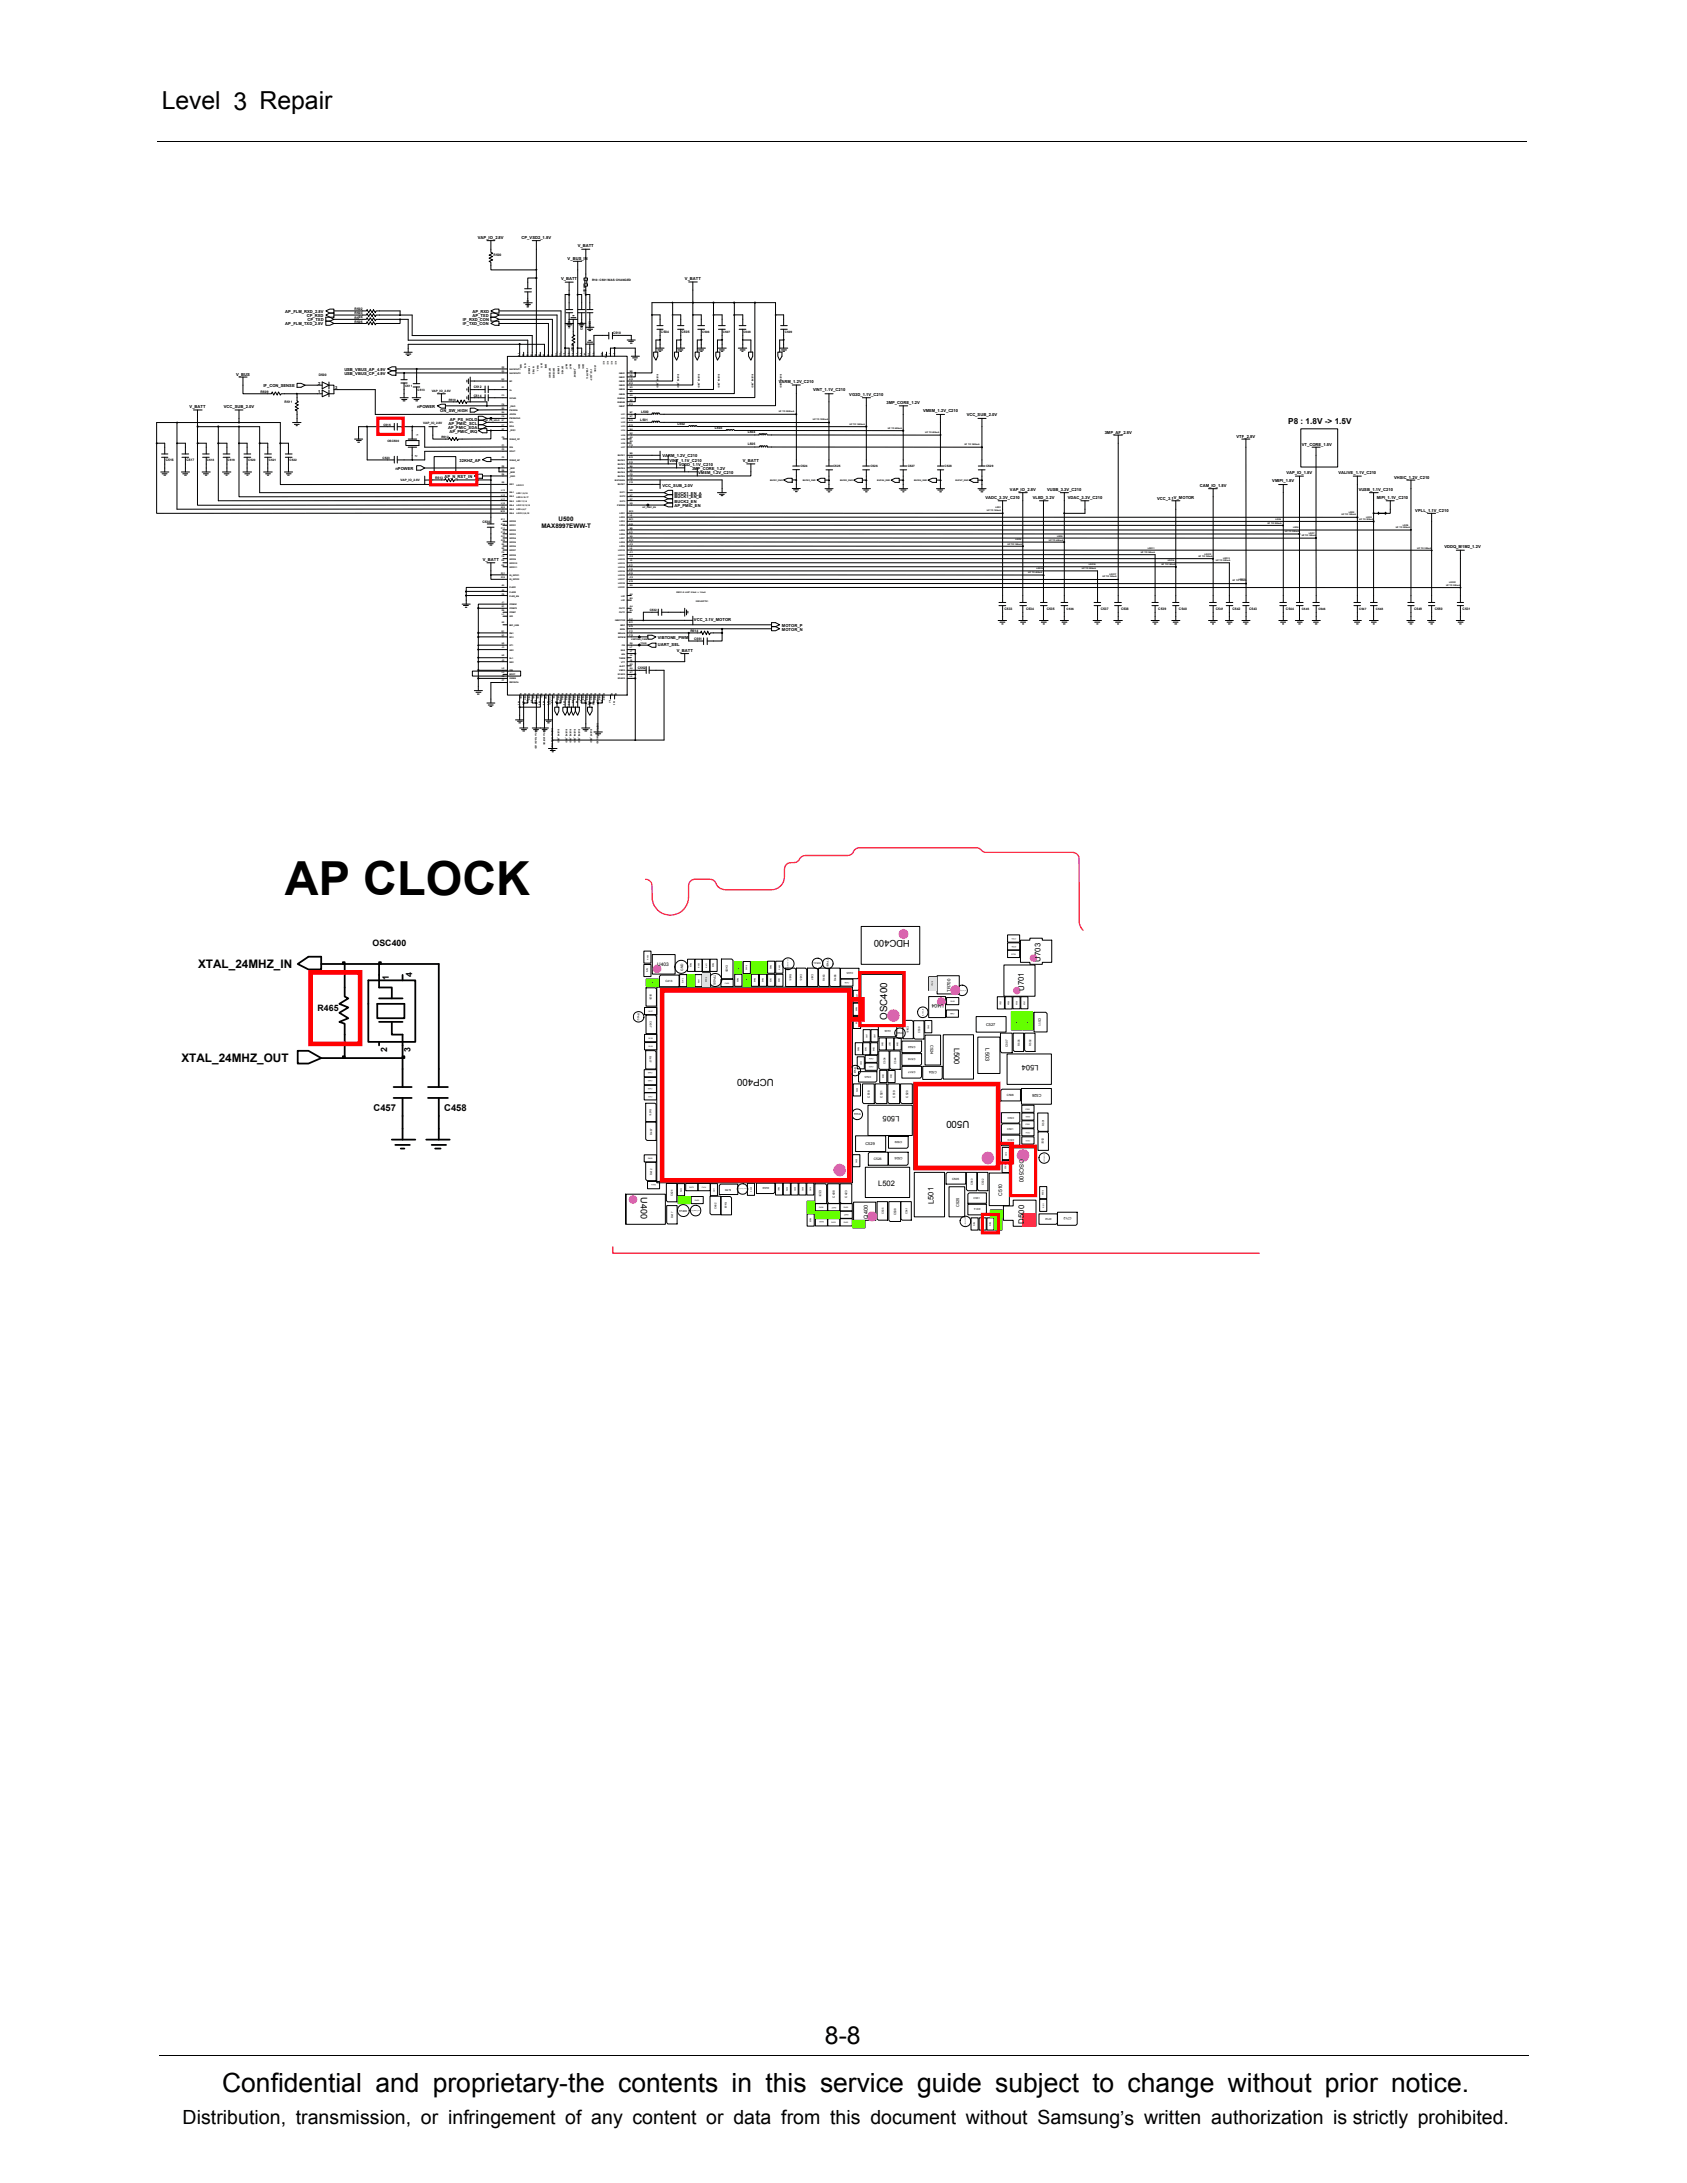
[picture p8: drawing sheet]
<svg xmlns="http://www.w3.org/2000/svg" width="216mm" height="279mm" viewBox="0 0 216 279" stroke-linecap="round" stroke-linejoin="round" font-family="sans-serif">
<defs><g id="words">
<text font-size="6" x="36.5" y="114.6">AP CLOCK</text>
<text font-size="3.4" x="28.4" y="267.7">Confidential and proprietary-the contents in this service guide subject to change without prior notice.</text>
<g font-size="3.2">
<text x="20.7" y="14">Level 3 Repair</text>
<text x="105.6" y="261.6">8-8</text>
</g>
<text font-size="2.5" x="23.4" y="271.9">Distribution, transmission, or infringement of any content or data from this document without Samsung’s written authorization is strictly prohibited.</text>
<g font-size="1.5">
<text x="25.4" y="123.9">XTAL_24MHZ_IN</text>
<text x="23.2" y="136">XTAL_24MHZ_OUT</text>
</g>
<g font-size="1.3">
<text x="113.5" y="130.5" transform="rotate(-90 113.5 130.5)">OSC400</text>
<text x="99" y="138.2" transform="rotate(-180 99 138.2)">UCP400</text>
<text x="124.1" y="143.5" transform="rotate(-180 124.1 143.5)">U500</text>
</g>
<g font-size="1.2">
<text x="116.5" y="120.3" transform="rotate(-180 116.5 120.3)">HDC400</text>
<text x="47.8" y="142.1">C457</text>
<text x="56.9" y="142.1">C458</text>
<text x="82" y="153.2" transform="rotate(90 82 153.2)">U400</text>
</g>
<g font-size="1.1">
<text x="164.8" y="54.3">P8 : 1.8V -&gt; 1.5V</text>
<text x="47.7" y="121">OSC400</text>
<text x="49.8" y="125.5" transform="rotate(-90 49.8 125.5)">1</text>
<text x="52.8" y="125" transform="rotate(-90 52.8 125)">4</text>
<text x="40.6" y="129.4">R465</text>
<text x="49.5" y="134.7" transform="rotate(-90 49.5 134.7)">2</text>
<text x="52.5" y="134.7" transform="rotate(-90 52.5 134.7)">3</text>
</g>
<g font-size="1">
<text x="133.2" y="123.1" transform="rotate(-90 133.2 123.1)">U703</text>
<text x="131.1" y="126.8" transform="rotate(-90 131.1 126.8)">U701</text>
<text x="122.1" y="134.1" transform="rotate(90 122.1 134.1)">L500</text>
<text x="132.9" y="136.3" transform="rotate(-180 132.9 136.3)">L504</text>
<text x="115.1" y="142.9" transform="rotate(-180 115.1 142.9)">L505</text>
<text x="112.4" y="151.8">L502</text>
<text x="119.5" y="154.1" transform="rotate(-90 119.5 154.1)">L501</text>
<text x="131.1" y="156.6" transform="rotate(-90 131.1 156.6)">D500</text>
</g>
<g font-size=".8">
<text x="69.3" y="67.6">MAX8997EWW-T</text>
<text x="71.5" y="66.7">U500</text>
<text x="130.5" y="148.4" transform="rotate(90 130.5 148.4)">OSC500</text>
</g>
<g font-size=".7">
<text x="120.8" y="128.5" transform="rotate(-180 120.8 128.5)">U404</text>
<text x="126.1" y="134.2" transform="rotate(90 126.1 134.2)">L503</text>
<text x="111.1" y="156" transform="rotate(-90 111.1 156)">Q400</text>
<text x="128.3" y="153.1" transform="rotate(-90 128.3 153.1)">C510</text>
</g>
<g font-size=".6">
<text x="84.1" y="123.7">U403</text>
<text x="121.6" y="127" transform="rotate(-90 121.6 127)">TR700</text>
</g>
<g font-size=".5">
<text x="61.2" y="30.5">VAP_IO_2.8V</text>
<text x="66.7" y="30.5">CP_VSD2_1.8V</text>
<text x="71.8" y="35.8">V_BATT</text>
<text x="72.6" y="33.3">V_BUS_IN</text>
<text x="73.9" y="31.6">V_BATT</text>
<text x="87.7" y="35.8">V_BATT</text>
<text x="36.5" y="40">AP_FLM_RXD_2.8V</text>
<text x="36.5" y="41.7">AP_FLM_TXD_2.8V</text>
<text x="39.3" y="40.6">CP_RXD</text>
<text x="39.3" y="41.1">CP_TXD</text>
<text x="59.2" y="41.1">IF_RXD_CON</text>
<text x="59.2" y="41.7">IF_TXD_CON</text>
<text x="60.5" y="40.6">AP_TXD</text>
<text x="60.5" y="40">AP_RXD</text>
<text x="44.1" y="47.5">USB_VBUS_AP_4.9V</text>
<text x="24.3" y="52.2">V_BATT</text>
<text x="28.6" y="52.2">VCC_SUB_2.0V</text>
<text x="30.2" y="48.1">V_BUS</text>
<text x="33.7" y="49.6">IF_CON_SENSE</text>
<text x="40.7" y="49.3">2</text>
<text x="40.7" y="50.4">1</text>
<text x="42.9" y="49.8">3</text>
<text x="44.1" y="48">USB_VBUS_CP_4.9V</text>
<text x="53.4" y="52.2">nPOWER</text>
<text x="56.3" y="52.7">ON_SW_HIGH</text>
<text x="57.6" y="53.8">AP_PS_HOLD</text>
<text x="99.7" y="49">VARM_1.2V_C210</text>
<text x="104.1" y="50.1">VINT_1.1V_C210</text>
<text x="108.7" y="50.7">VG3D_1.1V_C210</text>
<text x="113.5" y="51.7">3MP_CORE_1.2V</text>
<text x="118.1" y="52.7">VMEM_1.2V_C210</text>
<text x="123.7" y="53.3">VCC_SUB_2.0V</text>
<text x="57.3" y="54.9">AP_PMIC_SDA</text>
<text x="57.4" y="54.3">AP_PMIC_SCL</text>
<text x="57.5" y="55.4">AP_PMIC_IRQ</text>
<text x="58.8" y="59.1">32KHZ_AP</text>
<text x="84.8" y="58.5">VARM_1.2V_C210</text>
<text x="85.7" y="59.1">VINT_1.1V_C210</text>
<text x="86.9" y="59.6">VG3D_1.1V_C210</text>
<text x="95.1" y="59.1">V_BATT</text>
<text x="141.4" y="55.5">3MP_AF_2.8V</text>
<text x="158.3" y="56.1">VTF_2.8V</text>
<text x="166.6" y="57.1">VT_CORE_1.5V</text>
<text x="50.6" y="60.2">nPOWER</text>
<text x="56.9" y="61.2">AP_N_RST_IN</text>
<text x="84.8" y="62.3">VCC_SUB_2.0V</text>
<text x="86.3" y="64.9">AP_PMIC_EN</text>
<text x="86.3" y="63.3">BUCK1_EN_A</text>
<text x="86.3" y="63.8">BUCK1_EN_B</text>
<text x="86.3" y="64.3">BUCK2_EN</text>
<text x="88.6" y="60.1">3MP_CORE_1.2V</text>
<text x="89.3" y="60.6">VMEM_1.2V_C210</text>
<text x="126.1" y="63.8">VADC_3.3V_C210</text>
<text x="129.2" y="62.8">VAP_IO_2.8V</text>
<text x="132.2" y="63.8">VLED_3.2V</text>
<text x="134" y="62.8">VUSB_3.3V_C210</text>
<text x="136.7" y="63.8">VDAC_3.3V_C210</text>
<text x="148.1" y="63.9">VCC_3.1V_MOTOR</text>
<text x="153.5" y="62.3">CAM_IO_1.8V</text>
<text x="162.8" y="61.7">VMIPI_1.8V</text>
<text x="164.6" y="60.7">VAP_IO_1.8V</text>
<text x="171.3" y="60.7">VALIVE_1.1V_C210</text>
<text x="173.9" y="62.8">VUSB_1.1V_C210</text>
<text x="176.2" y="63.8">MIPI_1.1V_C210</text>
<text x="178.4" y="61.4">VHSIC_1.2V_C210</text>
<text x="181.1" y="65.6">VPLL_1.1V_C210</text>
<text x="61.8" y="71.8">V_BATT</text>
<text x="184.8" y="70.2">VDDQ_M1M2_1.2V</text>
<text x="84.2" y="81.8">VIBTONE_PWM</text>
<text x="84.2" y="82.7">UART_SEL</text>
<text x="86.6" y="83.4">V_BATT</text>
<text x="88.8" y="79.5">VCC_3.1V_MOTOR</text>
<text x="100.1" y="80.2">MOTOR_P</text>
<text x="100.1" y="80.8">MOTOR_N</text>
<text x="126.2" y="131.3">C527</text>
<text x="119.1" y="133.8" transform="rotate(90 119.1 133.8)">C524</text>
<text x="133.3" y="140" transform="rotate(-180 133.3 140)">C528</text>
<text x="110.8" y="146.6">C529</text>
<text x="122.8" y="154.5" transform="rotate(-90 122.8 154.5)">C525</text>
</g>
<g font-size=".4">
<text x="63.2" y="32.8">R500</text>
<text x="45.4" y="40.8">R504</text>
<text x="45.4" y="40.2">R503</text>
<text x="45.4" y="39.7">R502</text>
<text x="45.4" y="41.3">R505</text>
<text x="67.4" y="38.5" transform="rotate(90 67.4 38.5)">C500</text>
<text x="72.7" y="41.1" transform="rotate(90 72.7 41.1)">C501</text>
<text x="74.3" y="41.2" transform="rotate(90 74.3 41.2)">C503</text>
<text x="74.7" y="36.6" transform="rotate(90 74.7 36.6)">R501</text>
<text x="75.4" y="41.1" transform="rotate(90 75.4 41.1)">C502</text>
<text x="75.8" y="36">R10: C501 WAS CHANGED</text>
<text x="73.1" y="44" transform="rotate(90 73.1 44)">R507</text>
<text x="78.5" y="42.8">C510</text>
<text x="84.6" y="42.6">C504</text>
<text x="87.2" y="42.6">C505</text>
<text x="89.9" y="42.6">C506</text>
<text x="92.5" y="42.6">C507</text>
<text x="95.1" y="42.6">C508</text>
<text x="100.5" y="42.6">C509</text>
<text x="33.4" y="50.2">R509</text>
<text x="36.4" y="51.6">R511</text>
<text x="40.8" y="48.2">D500</text>
<text x="51.8" y="49.5">C511</text>
<text x="53.4" y="50">C513</text>
<text x="55.2" y="50.2">VAP_IO_2.8V</text>
<text x="57.4" y="51.4">R510</text>
<text x="60.6" y="50.8">C514</text>
<text x="60.6" y="49.7">C512</text>
<text x="81.9" y="53.9">L501</text>
<text x="82.1" y="52.9">L500</text>
<text x="21.2" y="59">C516</text>
<text x="23.9" y="59">C517</text>
<text x="26.5" y="59">C518</text>
<text x="29.1" y="59">C519</text>
<text x="31.8" y="59">C520</text>
<text x="34.4" y="59">C521</text>
<text x="37.1" y="59">C522</text>
<text x="49" y="58.8">C523</text>
<text x="49.1" y="54.5">C515</text>
<text x="49.6" y="56.6">OSC500</text>
<text x="53.1" y="58.2" transform="rotate(90 53.1 58.2)">2</text>
<text x="53.3" y="55.5" transform="rotate(90 53.3 55.5)">1</text>
<text x="54.2" y="54.2">VAP_IO_2.8V</text>
<text x="56.5" y="56">R512</text>
<text x="86.7" y="54.4">L502</text>
<text x="91.5" y="54.9">L503</text>
<text x="95.7" y="57">L505</text>
<text x="95.7" y="55.5">L504</text>
<text x="102.4" y="59.8">C524</text>
<text x="106.6" y="59.8">C525</text>
<text x="111.4" y="59.8">C526</text>
<text x="116.2" y="59.8">C527</text>
<text x="120.9" y="59.8">C528</text>
<text x="126.2" y="59.8">C529</text>
<text x="51.3" y="61.6">VAP_IO_2.8V</text>
<text x="55.7" y="61.4">R513</text>
<text x="61.7" y="66.9">C530</text>
<text x="83.1" y="78.3">C532</text>
<text x="88.3" y="80.8">R514</text>
<text x="88.8" y="82">C551</text>
<text x="128.5" y="78.1">C533</text>
<text x="131.3" y="78">C534</text>
<text x="134" y="78">C535</text>
<text x="136.5" y="78.1">C536</text>
<text x="140.9" y="78">C537</text>
<text x="143.5" y="78">C538</text>
<text x="148.2" y="78">C539</text>
<text x="150.9" y="78">C540</text>
<text x="155.6" y="78">C541</text>
<text x="157.7" y="78">C542</text>
<text x="159.9" y="78">C543</text>
<text x="164.6" y="78">C544</text>
<text x="166.6" y="78.1">C545</text>
<text x="168.7" y="78.1">C546</text>
<text x="173.9" y="78.1">C547</text>
<text x="176.1" y="78.1">C548</text>
<text x="181" y="78">C549</text>
<text x="183.6" y="78">C550</text>
<text x="187.2" y="78.1">C531</text>
<text x="81.6" y="85.7">C552</text>
<text x="85.2" y="125.7">C413</text>
<text x="87.4" y="124.2" transform="rotate(-90 87.4 124.2)">GND</text>
<text x="91.3" y="124.8" transform="rotate(90 91.3 124.8)">TP405</text>
<text x="92.9" y="123.5" transform="rotate(90 92.9 123.5)">C405</text>
<text x="132.9" y="130.3" transform="rotate(90 132.9 130.3)">C511</text>
<text x="117.2" y="137.1" transform="rotate(-180 117.2 137.1)">C517</text>
<text x="117.2" y="133.8" transform="rotate(-180 117.2 133.8)">C522</text>
<text x="117.2" y="135.4" transform="rotate(-180 117.2 135.4)">C516</text>
<text x="119.9" y="137.1" transform="rotate(-180 119.9 137.1)">C504</text>
<text x="129" y="134" transform="rotate(-90 129 134)">C507</text>
<text x="111.3" y="140.5" transform="rotate(-90 111.3 140.5)">C518</text>
<text x="112.9" y="140.5" transform="rotate(-90 112.9 140.5)">C521</text>
<text x="114.6" y="140.5" transform="rotate(-90 114.6 140.5)">C519</text>
<text x="116.2" y="140.5" transform="rotate(-90 116.2 140.5)">C520</text>
<text x="128.9" y="140.3">C508</text>
<text x="111.8" y="148.5">C526</text>
<text x="115.4" y="146" transform="rotate(-180 115.4 146)">C509</text>
<text x="115.5" y="148.1" transform="rotate(-180 115.5 148.1)">C506</text>
<text x="86.9" y="155.1">TP406</text>
<text x="104.8" y="152.3" transform="rotate(90 104.8 152.3)">C531</text>
<text x="106.8" y="153.3" transform="rotate(-90 106.8 153.3)">C408</text>
<text x="108.4" y="153.3" transform="rotate(-90 108.4 153.3)">C423</text>
<text x="114.7" y="155.6" transform="rotate(-90 114.7 155.6)">C538</text>
<text x="121.9" y="151">C505</text>
<text x="137.1" y="155.7" transform="rotate(-180 137.1 155.7)">C712</text>
</g>
<g font-size=".3">
<text x="64.2" y="47.1">D2</text>
<text x="64.2" y="47.6">D3</text>
<text x="65.2" y="47.3">SAFEOUT1</text>
<text x="65.2" y="47.9">SAFEOUT2</text>
<text x="66.3" y="45.2" transform="rotate(90 66.3 45.2)">J4</text>
<text x="66.6" y="46.5" transform="rotate(90 66.6 46.5)">18R1</text>
<text x="66.9" y="45.3" transform="rotate(90 66.9 45.3)">K3</text>
<text x="67.1" y="46.5" transform="rotate(90 67.1 46.5)">18T2</text>
<text x="67.4" y="45.3" transform="rotate(90 67.4 45.3)">G5</text>
<text x="67.6" y="46.9" transform="rotate(90 67.6 46.9)">18RNC1</text>
<text x="67.9" y="45.3" transform="rotate(90 67.9 45.3)">G3</text>
<text x="68.2" y="46.9" transform="rotate(90 68.2 46.9)">18TNC2</text>
<text x="68.5" y="45.3" transform="rotate(90 68.5 45.3)">F4</text>
<text x="68.7" y="46.7" transform="rotate(90 68.7 46.7)">18VLL</text>
<text x="69" y="45.3" transform="rotate(90 69 45.3)">G4</text>
<text x="69.2" y="46.5" transform="rotate(90 69.2 46.5)">28T1</text>
<text x="69.5" y="45.3" transform="rotate(90 69.5 45.3)">L4</text>
<text x="69.8" y="46.5" transform="rotate(90 69.8 46.5)">28R2</text>
<text x="70.1" y="45.3" transform="rotate(90 70.1 45.3)">H5</text>
<text x="70.3" y="47.1" transform="rotate(90 70.3 47.1)">28TCOM1</text>
<text x="70.6" y="45.3" transform="rotate(90 70.6 45.3)">K4</text>
<text x="70.8" y="47.1" transform="rotate(90 70.8 47.1)">28RCOM2</text>
<text x="71.1" y="45.2" transform="rotate(90 71.1 45.2)">H6</text>
<text x="71.4" y="46.9" transform="rotate(90 71.4 46.9)">28RNO1</text>
<text x="71.6" y="45.2" transform="rotate(90 71.6 45.2)">H4</text>
<text x="71.9" y="46.9" transform="rotate(90 71.9 46.9)">28TNO2</text>
<text x="72.1" y="45.2" transform="rotate(90 72.1 45.2)">E1</text>
<text x="72.4" y="46.6" transform="rotate(90 72.4 46.6)">BATT</text>
<text x="72.7" y="45.2" transform="rotate(90 72.7 45.2)">E2</text>
<text x="72.9" y="46.6" transform="rotate(90 72.9 46.6)">BATT</text>
<text x="73.2" y="45.2" transform="rotate(90 73.2 45.2)">E3</text>
<text x="73.5" y="47.1" transform="rotate(90 73.5 47.1)">_DETBAT</text>
<text x="73.7" y="45.2" transform="rotate(90 73.7 45.2)">F1</text>
<text x="74" y="46.5" transform="rotate(90 74 46.5)">DCIN</text>
<text x="74.3" y="45.2" transform="rotate(90 74.3 45.2)">F2</text>
<text x="74.5" y="46.5" transform="rotate(90 74.5 46.5)">DCIN</text>
<text x="74.8" y="45.2" transform="rotate(90 74.8 45.2)">J5</text>
<text x="75.1" y="47.1" transform="rotate(90 75.1 47.1)">VBATTFG</text>
<text x="75.3" y="45.2" transform="rotate(90 75.3 45.2)">D4</text>
<text x="75.6" y="47.2" transform="rotate(90 75.6 47.2)">VCC_32CP</text>
<text x="75.9" y="45.2" transform="rotate(90 75.9 45.2)">E4</text>
<text x="76.1" y="46.7" transform="rotate(90 76.1 46.7)">VCOIN</text>
<text x="76.9" y="45.2" transform="rotate(90 76.9 45.2)">N1</text>
<text x="77.2" y="46.2" transform="rotate(90 77.2 46.2)">NC</text>
<text x="77.4" y="45.3" transform="rotate(90 77.4 45.3)">N13</text>
<text x="77.7" y="46.2" transform="rotate(90 77.7 46.2)">NC</text>
<text x="78" y="45.1" transform="rotate(90 78 45.1)">1</text>
<text x="78.2" y="46.2" transform="rotate(90 78.2 46.2)">NC</text>
<text x="78.5" y="45.1" transform="rotate(90 78.5 45.1)">2</text>
<text x="78.7" y="46.2" transform="rotate(90 78.7 46.2)">NC</text>
<text x="79.2" y="47.8">INB01</text>
<text x="80.6" y="47.6">M8</text>
<text x="84.1" y="47.9" transform="rotate(90 84.1 47.9)">BUCK1_GND</text>
<text x="86.7" y="47.9" transform="rotate(90 86.7 47.9)">BUCK2_GND</text>
<text x="89.3" y="47.9" transform="rotate(90 89.3 47.9)">BUCK3_GND</text>
<text x="91.9" y="47.9" transform="rotate(90 91.9 47.9)">BUCK4_GND</text>
<text x="96.2" y="47.9" transform="rotate(90 96.2 47.9)">BUCK5_GND</text>
<text x="99.9" y="47.9" transform="rotate(90 99.9 47.9)">BUCK7_GND</text>
<text x="62.1" y="53.9">AP_PS_HOLD</text>
<text x="64.2" y="48.7">G2</text>
<text x="64.2" y="53.4">F5</text>
<text x="64.2" y="51.8">F6</text>
<text x="64.2" y="50.7">F3</text>
<text x="64.2" y="53.9">E7</text>
<text x="64.2" y="52.3">E5</text>
<text x="64.2" y="52.9">E6</text>
<text x="64.2" y="49.7">D1</text>
<text x="65.2" y="52">_ONO</text>
<text x="65.2" y="48.9">BC</text>
<text x="65.2" y="53.7">PWRHOLD</text>
<text x="65.2" y="51">VICHG</text>
<text x="65.2" y="53.1">JIGON</text>
<text x="65.2" y="52.6">PWRON</text>
<text x="65.2" y="50">VL</text>
<text x="79" y="51.5">INB06B</text>
<text x="79" y="51">INB06A</text>
<text x="79.2" y="50">INB04</text>
<text x="79.2" y="48.9">INB02</text>
<text x="79.2" y="49.4">INB03</text>
<text x="79.2" y="48.4">INB01</text>
<text x="79.2" y="52">INB07</text>
<text x="79.2" y="50.5">INB05</text>
<text x="79.5" y="53.7">LX1</text>
<text x="79.5" y="53.1">LX1</text>
<text x="80.5" y="53.9">B13</text>
<text x="80.5" y="49.2">E12</text>
<text x="80.5" y="48.7">A12</text>
<text x="80.5" y="51.8">E13</text>
<text x="80.6" y="52.9">M7</text>
<text x="80.6" y="50.2">M3</text>
<text x="80.6" y="51.3">B9</text>
<text x="80.6" y="50.7">A9</text>
<text x="80.6" y="49.7">N3</text>
<text x="80.6" y="53.4">N7</text>
<text x="80.6" y="48.1">N8</text>
<text x="99.7" y="52.8">UP TO 2500mA</text>
<text x="104" y="53.8">UP TO 1200mA</text>
<text x="64.2" y="57.1">C1</text>
<text x="64.2" y="54.5">F7</text>
<text x="64.2" y="56">C4</text>
<text x="64.2" y="58.7">C3</text>
<text x="64.2" y="57.6">C2</text>
<text x="64.2" y="59.7">D9</text>
<text x="64.2" y="55">D7</text>
<text x="65.2" y="57.4">XIN</text>
<text x="65.2" y="54.7">SDA</text>
<text x="65.2" y="56.3">32KHZ_CP</text>
<text x="65.2" y="59">32KHZ_AP</text>
<text x="65.2" y="55.2">_IRQ1</text>
<text x="65.2" y="57.9">XOUT</text>
<text x="65.2" y="54.2">SCL</text>
<text x="79.1" y="59">BUCK2</text>
<text x="79.1" y="58.4">BUCK1</text>
<text x="79.1" y="59.5">BUCK3</text>
<text x="79.5" y="54.2">LX2</text>
<text x="79.5" y="55.2">LX4</text>
<text x="79.5" y="56.8">LX6</text>
<text x="79.5" y="55.8">LX5</text>
<text x="79.5" y="56.3">LX6</text>
<text x="79.5" y="54.7">LX3</text>
<text x="79.5" y="57.4">LX7</text>
<text x="80.5" y="58.7">B12</text>
<text x="80.5" y="54.5">D13</text>
<text x="80.5" y="59.2">D12</text>
<text x="80.6" y="57.1">F13</text>
<text x="80.6" y="58.2">M5</text>
<text x="80.6" y="59.7">M4</text>
<text x="80.6" y="55">N4</text>
<text x="80.6" y="56.5">B8</text>
<text x="80.6" y="55.5">N2</text>
<text x="80.6" y="56">A8</text>
<text x="108.7" y="54.4">UP TO 1500mA</text>
<text x="113.6" y="54.9">UP TO 600mA</text>
<text x="118.4" y="55.4">UP TO 600mA</text>
<text x="123.4" y="57">UP TO 1500mA</text>
<text x="64.1" y="65.5">M10</text>
<text x="64.1" y="65">N10</text>
<text x="64.2" y="64.5">L10</text>
<text x="64.2" y="64">L11</text>
<text x="64.2" y="63.5">L12</text>
<text x="64.2" y="62.9">L13</text>
<text x="64.2" y="61.8">K9</text>
<text x="64.2" y="60.3">D8</text>
<text x="64.2" y="60.8">D6</text>
<text x="65.2" y="62.1">IN21</text>
<text x="65.2" y="64.8">INL4</text>
<text x="65.2" y="63.7">INL2</text>
<text x="65.2" y="64.2">INL3</text>
<text x="65.2" y="61">_RSO</text>
<text x="65.2" y="60">_MR1</text>
<text x="65.2" y="60.5">_MR2</text>
<text x="65.2" y="65.3">INL5</text>
<text x="65.2" y="65.8">INL6</text>
<text x="65.2" y="63.2">INL1</text>
<text x="66.1" y="65.3">LDO 4,6,7</text>
<text x="66.1" y="63.2">LDO 1,9,15</text>
<text x="66.1" y="63.7">LDO 8.16.17</text>
<text x="66.1" y="64.3">LDO 11,14</text>
<text x="66.1" y="64.8">LDO 12,13,18</text>
<text x="66.1" y="65.8">LDO 2,3,5,10</text>
<text x="66.1" y="62.1">LDO 21</text>
<text x="78.7" y="61.6">BUCK6EN</text>
<text x="79" y="64.8">PWREN</text>
<text x="79.1" y="61">BUCK6</text>
<text x="79.1" y="62.1">BUCK7</text>
<text x="79.1" y="60.5">BUCK5</text>
<text x="79.1" y="60">BUCK4</text>
<text x="79.3" y="65.8">LDO1</text>
<text x="79.3" y="63.7">SET2</text>
<text x="79.3" y="63.2">SET1</text>
<text x="79.3" y="64.2">SET3</text>
<text x="80.5" y="65.5">M13</text>
<text x="80.6" y="61.8">F12</text>
<text x="80.6" y="60.3">M2</text>
<text x="80.6" y="62.9">H8</text>
<text x="80.6" y="63.5">H7</text>
<text x="80.6" y="61.3">C8</text>
<text x="80.6" y="64">G7</text>
<text x="80.6" y="60.8">C9</text>
<text x="80.6" y="64.5">H9</text>
<text x="82.2" y="65">AP_PMIC_EN</text>
<text x="98.6" y="61.6">BUCK1_GND</text>
<text x="102.7" y="61.6">BUCK2_GND</text>
<text x="107.5" y="61.6">BUCK3_GND</text>
<text x="112.3" y="61.6">BUCK4_GND</text>
<text x="117" y="61.6">BUCK5_GND</text>
<text x="122.3" y="61.6">BUCK7_GND</text>
<text x="126.3" y="65.4">UP TO 150mA</text>
<text x="127.4" y="65">LDO1</text>
<text x="171.7" y="66">UP TO 150mA</text>
<text x="172.6" y="65.6">LDO2</text>
<text x="64.1" y="69.3">G10</text>
<text x="64.1" y="68.7">G11</text>
<text x="64.2" y="68.2">F10</text>
<text x="64.2" y="67.1">E10</text>
<text x="64.2" y="67.6">F11</text>
<text x="64.2" y="66.6">E11</text>
<text x="64.2" y="71.9">G9</text>
<text x="64.2" y="71.3">F8</text>
<text x="64.2" y="70.8">F9</text>
<text x="64.2" y="70.3">E8</text>
<text x="64.2" y="69.8">E9</text>
<text x="65.2" y="71.1">GPIO8</text>
<text x="65.2" y="71.6">GPIO9</text>
<text x="65.2" y="67.4">GPIO1</text>
<text x="65.2" y="70.5">GPIO7</text>
<text x="65.2" y="69.5">GPIO5</text>
<text x="65.2" y="68.5">GPIO3</text>
<text x="65.2" y="67.9">GPIO2</text>
<text x="65.2" y="66.8">GPIO0</text>
<text x="65.2" y="69">GPIO4</text>
<text x="65.2" y="70">GPIO6</text>
<text x="79.1" y="70.5">LDO10</text>
<text x="79.1" y="71.6">LDO12</text>
<text x="79.1" y="71.1">LDO11</text>
<text x="79.3" y="69">LDO7</text>
<text x="79.3" y="67.4">LDO4</text>
<text x="79.3" y="66.3">LDO2</text>
<text x="79.3" y="67.9">LDO5</text>
<text x="79.3" y="68.5">LDO6</text>
<text x="79.3" y="66.8">LDO3</text>
<text x="79.3" y="70">LDO9</text>
<text x="79.3" y="69.5">LDO8</text>
<text x="80.5" y="67.1">N12</text>
<text x="80.5" y="68.2">N11</text>
<text x="80.5" y="66.6">M11</text>
<text x="80.5" y="69.3">M12</text>
<text x="80.6" y="71.3">J10</text>
<text x="80.6" y="70.8">J11</text>
<text x="80.6" y="69.8">J13</text>
<text x="80.6" y="67.6">M9</text>
<text x="80.6" y="68.7">N9</text>
<text x="80.6" y="66">L8</text>
<text x="80.6" y="71.9">J9</text>
<text x="80.6" y="70.3">L9</text>
<text x="129" y="69.7">UP TO 150mA</text>
<text x="130" y="69.2">LDO9</text>
<text x="134.2" y="69.3">UP TO 450mA</text>
<text x="135.3" y="68.8">LDO8</text>
<text x="146" y="70.7">UP TO 150mA</text>
<text x="146.9" y="70.2">LDO11</text>
<text x="149.4" y="71.8">LDO14</text>
<text x="153.4" y="71.2">UP TO 150mA</text>
<text x="154.2" y="71">LDO12</text>
<text x="155.6" y="71.8">UP TO 300mA</text>
<text x="156.5" y="71.5">LDO13</text>
<text x="162.2" y="67.1">UP TO 300mA</text>
<text x="163.2" y="66.5">LDO4</text>
<text x="164.4" y="68.1">UP TO 300mA</text>
<text x="165.5" y="67.6">LDO6</text>
<text x="166.6" y="68.6">UP TO 150mA</text>
<text x="167.5" y="68.4">LDO7</text>
<text x="173.9" y="66.5">UP TO 300mA</text>
<text x="174.9" y="66.3">LDO3</text>
<text x="178.6" y="67.6">UP TO 300mA</text>
<text x="179.5" y="67.3">LDO5</text>
<text x="181.4" y="70.2">UP TO 300mA</text>
<text x="64.1" y="74">D10</text>
<text x="64.1" y="73.5">D11</text>
<text x="64.2" y="72.4">G8</text>
<text x="64.2" y="77.7">K1</text>
<text x="64.2" y="76.1">C5</text>
<text x="64.2" y="75">A3</text>
<text x="64.2" y="75.6">A2</text>
<text x="64.2" y="77.2">J1</text>
<text x="65.2" y="78">COMP2</text>
<text x="65.2" y="72.1">GPIO10</text>
<text x="65.2" y="72.7">GPIO11</text>
<text x="65.2" y="76.3">FLED_EN</text>
<text x="65.2" y="77.4">COMN1</text>
<text x="65.2" y="75.3">FLED1</text>
<text x="65.2" y="75.8">FLED2</text>
<text x="65.2" y="74.3">IN_GPIO2</text>
<text x="65.2" y="73.7">IN_GPIO1</text>
<text x="79.1" y="72.1">LDO13</text>
<text x="79.1" y="75.3">LDO21</text>
<text x="79.1" y="74.8">LDO18</text>
<text x="79.1" y="74.3">LDO17</text>
<text x="79.1" y="72.6">LDO14</text>
<text x="79.1" y="73.2">LDO16</text>
<text x="79.1" y="73.7">LDO15</text>
<text x="79.2" y="78">OUTF</text>
<text x="79.5" y="76.3">LXF</text>
<text x="79.5" y="76.9">LXF</text>
<text x="80.5" y="74.5">K10</text>
<text x="80.5" y="72.9">K12</text>
<text x="80.5" y="73.5">K13</text>
<text x="80.5" y="72.4">K11</text>
<text x="80.6" y="74">J12</text>
<text x="80.6" y="76.6">B5</text>
<text x="80.6" y="76.1">A5</text>
<text x="80.6" y="77.7">A4</text>
<text x="80.6" y="75">K8</text>
<text x="86.6" y="75.9">REV1.0: L507</text>
<text x="88.4" y="75.9">2.2uH -&gt; 1.5uH</text>
<text x="89.1" y="77.1">2203-007701</text>
<text x="131.6" y="73.4">UP TO 450mA</text>
<text x="132.6" y="72.9">LDO15</text>
<text x="138.5" y="72.9">UP TO 300mA</text>
<text x="139.4" y="72.3">LDO16</text>
<text x="141.1" y="73.9">UP TO 150mA</text>
<text x="142" y="73.6">LDO17</text>
<text x="148.6" y="72.3">UP TO 150mA</text>
<text x="157.7" y="74.4">UP TO 150mA</text>
<text x="158.5" y="74.2">LDO18</text>
<text x="185.1" y="75">UP TO 300mA</text>
<text x="185.5" y="74.6">LDO21</text>
<text x="64.2" y="80.8">G1</text>
<text x="64.2" y="78.8">L1</text>
<text x="64.2" y="81.4">H1</text>
<text x="64.2" y="82.5">H3</text>
<text x="64.2" y="78.2">D5</text>
<text x="64.2" y="79.8">K2</text>
<text x="64.2" y="83">J3</text>
<text x="65.2" y="81.6">DP2</text>
<text x="65.2" y="79">UID</text>
<text x="65.2" y="82.7">UT1</text>
<text x="65.2" y="78.5">COMP</text>
<text x="65.2" y="81.1">DN1</text>
<text x="65.2" y="83.3">UR2</text>
<text x="65.2" y="80.1">MIC_USB</text>
<text x="78.7" y="79.5">INMOTOR</text>
<text x="79.1" y="81.1">MGAIN</text>
<text x="79.1" y="81.6">MPWM</text>
<text x="79.2" y="78.5">OUTF</text>
<text x="79.4" y="80.6">MDN</text>
<text x="79.4" y="80.1">MDP</text>
<text x="79.4" y="83.3">SNS</text>
<text x="79.5" y="83.8">AIN</text>
<text x="79.6" y="82.7">CB</text>
<text x="80.5" y="80.8">C11</text>
<text x="80.5" y="81.4">C10</text>
<text x="80.5" y="80.3">B10</text>
<text x="80.5" y="79.8">B11</text>
<text x="80.5" y="79.3">A11</text>
<text x="80.6" y="78.2">B4</text>
<text x="80.6" y="83">L7</text>
<text x="80.6" y="83.5">J7</text>
<text x="80.6" y="82.5">G6</text>
<text x="80.8" y="81.9">VIBTONE_PWM</text>
<text x="82" y="82.5">TP500</text>
<text x="64.2" y="84">H2</text>
<text x="64.2" y="87.2">C7</text>
<text x="64.2" y="86.7">C6</text>
<text x="64.2" y="85.6">L2</text>
<text x="64.2" y="86.1">L3</text>
<text x="64.2" y="84.6">J2</text>
<text x="65.2" y="84.3">SL1</text>
<text x="65.2" y="87.5">REFINPA</text>
<text x="65.2" y="87">GSMB</text>
<text x="65.2" y="84.8">SR2</text>
<text x="65.2" y="85.9">IDB</text>
<text x="65.2" y="86.4">BOOT</text>
<text x="66.3" y="89.7" transform="rotate(90 66.3 89.7)">H12</text>
<text x="66.6" y="88.7" transform="rotate(90 66.6 88.7)">AGND</text>
<text x="66.9" y="89.7" transform="rotate(90 66.9 89.7)">H11</text>
<text x="67.1" y="88.7" transform="rotate(90 67.1 88.7)">DGND1</text>
<text x="67.4" y="89.6" transform="rotate(90 67.4 89.6)">B3</text>
<text x="67.6" y="88.7" transform="rotate(90 67.6 88.7)">DGND2</text>
<text x="67.9" y="89.6" transform="rotate(90 67.9 89.6)">B1</text>
<text x="68.2" y="88.7" transform="rotate(90 68.2 88.7)">FGND</text>
<text x="68.5" y="89.6" transform="rotate(90 68.5 89.6)">B2</text>
<text x="68.7" y="88.7" transform="rotate(90 68.7 88.7)">FGND</text>
<text x="69" y="89.7" transform="rotate(90 69 89.7)">H13</text>
<text x="69.2" y="88.7" transform="rotate(90 69.2 88.7)">GND</text>
<text x="69.5" y="89.7" transform="rotate(90 69.5 89.7)">A10</text>
<text x="69.8" y="88.7" transform="rotate(90 69.8 88.7)">GNDM</text>
<text x="70.1" y="89.7" transform="rotate(90 70.1 89.7)">H10</text>
<text x="70.3" y="88.7" transform="rotate(90 70.3 88.7)">GPIO_GND</text>
<text x="70.6" y="89.6" transform="rotate(90 70.6 89.6)">L6</text>
<text x="70.8" y="88.7" transform="rotate(90 70.8 88.7)">KVSS</text>
<text x="71.1" y="89.7" transform="rotate(90 71.1 89.7)">M6</text>
<text x="71.4" y="88.7" transform="rotate(90 71.4 88.7)">PGND1</text>
<text x="71.6" y="89.6" transform="rotate(90 71.6 89.6)">N6</text>
<text x="71.9" y="88.7" transform="rotate(90 71.9 88.7)">PGND1</text>
<text x="72.1" y="89.7" transform="rotate(90 72.1 89.7)">C12</text>
<text x="72.4" y="88.7" transform="rotate(90 72.4 88.7)">PGND2</text>
<text x="72.7" y="89.7" transform="rotate(90 72.7 89.7)">C13</text>
<text x="72.9" y="88.7" transform="rotate(90 72.9 88.7)">PGND3</text>
<text x="73.2" y="89.6" transform="rotate(90 73.2 89.6)">N5</text>
<text x="73.5" y="88.7" transform="rotate(90 73.5 88.7)">PGND4</text>
<text x="73.7" y="89.7" transform="rotate(90 73.7 89.7)">M1</text>
<text x="74" y="88.7" transform="rotate(90 74 88.7)">PGND5</text>
<text x="74.3" y="89.6" transform="rotate(90 74.3 89.6)">A7</text>
<text x="74.5" y="88.7" transform="rotate(90 74.5 88.7)">PGND6</text>
<text x="74.8" y="89.6" transform="rotate(90 74.8 89.6)">B7</text>
<text x="75.1" y="88.7" transform="rotate(90 75.1 88.7)">PGND6</text>
<text x="75.3" y="89.7" transform="rotate(90 75.3 89.7)">G12</text>
<text x="75.6" y="88.7" transform="rotate(90 75.6 88.7)">PGND7</text>
<text x="75.9" y="89.7" transform="rotate(90 75.9 89.7)">G13</text>
<text x="76.1" y="88.7" transform="rotate(90 76.1 88.7)">PGND7</text>
<text x="76.4" y="89.6" transform="rotate(90 76.4 89.6)">A6</text>
<text x="76.6" y="88.7" transform="rotate(90 76.6 88.7)">PGNDF</text>
<text x="76.9" y="89.6" transform="rotate(90 76.9 89.6)">B6</text>
<text x="77.2" y="88.7" transform="rotate(90 77.2 88.7)">PGNDF</text>
<text x="78" y="89.6" transform="rotate(90 78 89.6)">A1</text>
<text x="78.2" y="88.7" transform="rotate(90 78.2 88.7)">NC</text>
<text x="78.5" y="89.7" transform="rotate(90 78.5 89.7)">A13</text>
<text x="78.7" y="88.7" transform="rotate(90 78.7 88.7)">NC</text>
<text x="79.1" y="87">SDAFG</text>
<text x="79.1" y="86.4">SCAFG</text>
<text x="79.2" y="84.3">THRM</text>
<text x="79.2" y="85.9">VBFG</text>
<text x="79.3" y="85.3">ALRT</text>
<text x="79.5" y="84.8">VTT</text>
<text x="80.6" y="84">J6</text>
<text x="80.6" y="85.6">K6</text>
<text x="80.6" y="86.7">L5</text>
<text x="80.6" y="85.1">K5</text>
<text x="80.6" y="84.6">J8</text>
<text x="80.6" y="86.1">K7</text>
<text x="68.5" y="93.2" transform="rotate(90 68.5 93.2)">GND for FLASH LED</text>
<text x="69.6" y="93.2" transform="rotate(90 69.6 93.2)">GND for MOTOR</text>
<text x="70.6" y="93.2" transform="rotate(90 70.6 93.2)">GND for FUEL GAUGE</text>
<text x="71.4" y="93.4" transform="rotate(90 71.4 93.4)">BUCK1_GND</text>
<text x="72.4" y="93.4" transform="rotate(90 72.4 93.4)">BUCK2_GND</text>
<text x="72.9" y="93.4" transform="rotate(90 72.9 93.4)">BUCK3_GND</text>
<text x="73.5" y="93.4" transform="rotate(90 73.5 93.4)">BUCK4_GND</text>
<text x="74" y="93.4" transform="rotate(90 74 93.4)">BUCK5_GND</text>
<text x="75.6" y="93.4" transform="rotate(90 75.6 93.4)">BUCK7_GND</text>
<text x="76.4" y="92.5" transform="rotate(90 76.4 92.5)">GND for FLASH LED</text>
<text x="82.7" y="123.9" transform="rotate(90 82.7 123.9)">R479</text>
<text x="87.3" y="125.2" transform="rotate(90 87.3 125.2)">C412</text>
<text x="88.3" y="123.3" transform="rotate(90 88.3 123.3)">R439</text>
<text x="90.3" y="125.1" transform="rotate(90 90.3 125.1)">R440</text>
<text x="91.2" y="123.3" transform="rotate(90 91.2 123.3)">R438</text>
<text x="94.4" y="125.2" transform="rotate(90 94.4 125.2)">R450</text>
<text x="95.5" y="125.2" transform="rotate(90 95.5 125.2)">R447</text>
<text x="95.5" y="123.5" transform="rotate(90 95.5 123.5)">R443</text>
<text x="96.5" y="125.2" transform="rotate(90 96.5 125.2)">R449</text>
<text x="97.5" y="125.2" transform="rotate(90 97.5 125.2)">R448</text>
<text x="98.6" y="125.2" transform="rotate(90 98.6 125.2)">C430</text>
<text x="98.6" y="123.5" transform="rotate(90 98.6 123.5)">R482</text>
<text x="99.6" y="125.2" transform="rotate(90 99.6 125.2)">C432</text>
<text x="101" y="124.7" transform="rotate(90 101 124.7)">R455</text>
<text x="102.4" y="124.7" transform="rotate(90 102.4 124.7)">C455</text>
<text x="103.8" y="124.7" transform="rotate(90 103.8 124.7)">C461</text>
<text x="104.1" y="123.4">TP403</text>
<text x="105.6" y="125.5" transform="rotate(-90 105.6 125.5)">R463</text>
<text x="105.8" y="122.8" transform="rotate(90 105.8 122.8)">TP400</text>
<text x="107" y="125.5" transform="rotate(-90 107 125.5)">R466</text>
<text x="109.2" y="124.4" transform="rotate(-180 109.2 124.4)">C435</text>
<text x="119.2" y="125.6" transform="rotate(90 119.2 125.6)">R721</text>
<text x="81.6" y="129.6" transform="rotate(90 81.6 129.6)">TP402</text>
<text x="83.2" y="127.2" transform="rotate(90 83.2 127.2)">C426</text>
<text x="83.2" y="130.7" transform="rotate(90 83.2 130.7)">C437</text>
<text x="109.5" y="130.6" transform="rotate(90 109.5 130.6)">C458</text>
<text x="109.5" y="128.9" transform="rotate(90 109.5 128.9)">R465</text>
<text x="114" y="131.9" transform="rotate(-180 114 131.9)">C406</text>
<text x="116.1" y="131.3" transform="rotate(90 116.1 131.3)">C546</text>
<text x="128" y="128.1" transform="rotate(90 128 128.1)">C701</text>
<text x="129" y="128.1" transform="rotate(90 129 128.1)">R704</text>
<text x="129.9" y="130.2" transform="rotate(90 129.9 130.2)">R504</text>
<text x="131.4" y="130.2" transform="rotate(90 131.4 130.2)">R503</text>
<text x="83.1" y="135.2" transform="rotate(90 83.1 135.2)">R477</text>
<text x="109.3" y="136.5" transform="rotate(90 109.3 136.5)">TP401</text>
<text x="109.8" y="133.9" transform="rotate(90 109.8 133.9)">R462</text>
<text x="110.7" y="133.9" transform="rotate(90 110.7 133.9)">C428</text>
<text x="111.5" y="137.7" transform="rotate(-180 111.5 137.7)">C545</text>
<text x="111.8" y="133.9" transform="rotate(90 111.8 133.9)">C549</text>
<text x="112.8" y="133.3" transform="rotate(90 112.8 133.3)">C543</text>
<text x="112.9" y="137.5" transform="rotate(90 112.9 137.5)">C536</text>
<text x="113.3" y="136.1" transform="rotate(-90 113.3 136.1)">C534</text>
<text x="113.8" y="133.3" transform="rotate(90 113.8 133.3)">C537</text>
<text x="114" y="137.5" transform="rotate(90 114 137.5)">C533</text>
<text x="114.7" y="136.1" transform="rotate(-90 114.7 136.1)">C544</text>
<text x="114.8" y="133.3" transform="rotate(90 114.8 133.3)">C548</text>
<text x="115.5" y="132.1" transform="rotate(-180 115.5 132.1)">P500</text>
<text x="115.7" y="132.1" transform="rotate(-180 115.7 132.1)">T</text>
<text x="117.8" y="132.2" transform="rotate(-90 117.8 132.2)">C539</text>
<text x="130.5" y="133.8" transform="rotate(-90 130.5 133.8)">R505</text>
<text x="132" y="133.8" transform="rotate(-90 132 133.8)">R502</text>
<text x="83.1" y="141.9" transform="rotate(90 83.1 141.9)">R476</text>
<text x="110.2" y="142.5" transform="rotate(-180 110.2 142.5)">TP404</text>
<text x="129.8" y="142.9" transform="rotate(-180 129.8 142.9)">C503</text>
<text x="83.5" y="145.2" transform="rotate(-90 83.5 145.2)">R467</text>
<text x="128.6" y="149" transform="rotate(90 128.6 149)">C523</text>
<text x="128.9" y="144.7">C501</text>
<text x="129.8" y="145.8" transform="rotate(-180 129.8 145.8)">C513</text>
<text x="133.3" y="145.6" transform="rotate(90 133.3 145.6)">C502</text>
<text x="133.6" y="144.1" transform="rotate(-90 133.6 144.1)">R501</text>
<text x="83.5" y="150.4" transform="rotate(-90 83.5 150.4)">R412</text>
<text x="86.1" y="153.1" transform="rotate(-90 86.1 153.1)">C424</text>
<text x="86.1" y="155.9" transform="rotate(-90 86.1 155.9)">R417</text>
<text x="91.7" y="154.7" transform="rotate(-90 91.7 154.7)">C462</text>
<text x="92.8" y="153.9" transform="rotate(90 92.8 153.9)">R481</text>
<text x="92.8" y="152.4">R478</text>
<text x="98.4" y="152" transform="rotate(-180 98.4 152)">R458</text>
<text x="99.6" y="151.9" transform="rotate(90 99.6 151.9)">R461</text>
<text x="103.6" y="155.9" transform="rotate(90 103.6 155.9)">R435</text>
<text x="113.1" y="155.4" transform="rotate(-90 113.1 155.4)">C535</text>
<text x="116.1" y="155.4" transform="rotate(-90 116.1 155.4)">C541</text>
<text x="124.5" y="151.7" transform="rotate(-90 124.5 151.7)">C540</text>
<text x="124.6" y="153.5">C551</text>
<text x="125.5" y="154.7" transform="rotate(-180 125.5 154.7)">R514</text>
<text x="125.9" y="151.7" transform="rotate(-90 125.9 151.7)">C532</text>
<text x="133.4" y="152.3" transform="rotate(90 133.4 152.3)">R509</text>
<text x="134.6" y="155.9" transform="rotate(-180 134.6 155.9)">R732</text>
<text x="124.6" y="156.4" transform="rotate(90 124.6 156.4)">R510</text>
<text x="125.6" y="156.4" transform="rotate(90 125.6 156.4)">R512</text>
<text x="126.6" y="156.4" transform="rotate(90 126.6 156.4)">R513</text>
</g>
<g font-size=".2">
<text x="83" y="122.8" transform="rotate(-90 83 122.8)">R480</text>
<text x="83.8" y="125.7" transform="rotate(-180 83.8 125.7)">R464</text>
<text x="88.5" y="125.8" transform="rotate(-90 88.5 125.8)">R431</text>
<text x="89.5" y="123.8" transform="rotate(-90 89.5 123.8)">R460</text>
<text x="89.5" y="125.8" transform="rotate(-90 89.5 125.8)">R441</text>
<text x="90.5" y="123.8" transform="rotate(-90 90.5 123.8)">R471</text>
<text x="92.8" y="125.9">C400</text>
<text x="94.6" y="124.1" transform="rotate(-90 94.6 124.1)">R446</text>
<text x="96.7" y="124.1" transform="rotate(-90 96.7 124.1)">R445</text>
<text x="97.8" y="124.1" transform="rotate(-90 97.8 124.1)">R444</text>
<text x="99.9" y="124.1" transform="rotate(-90 99.9 124.1)">R483</text>
<text x="108.7" y="125.7" transform="rotate(-180 108.7 125.7)">C436</text>
<text x="129.4" y="122.2">R709</text>
<text x="130" y="120" transform="rotate(-180 130 120)">C703</text>
<text x="130" y="121" transform="rotate(-180 130 121)">R706</text>
<text x="83" y="129.5">C427</text>
<text x="109.8" y="127.8" transform="rotate(-90 109.8 127.8)">C457</text>
<text x="118.9" y="131.7" transform="rotate(-90 118.9 131.7)">C542</text>
<text x="121.6" y="128.2">C465</text>
<text x="122.2" y="129.6" transform="rotate(-180 122.2 129.6)">C464</text>
<text x="130.2" y="128.7" transform="rotate(-90 130.2 128.7)">R708</text>
<text x="131.2" y="128.7" transform="rotate(-90 131.2 128.7)">R707</text>
<text x="83" y="133">C438</text>
<text x="83" y="134">C449</text>
<text x="83.5" y="137.3" transform="rotate(-180 83.5 137.3)">C448</text>
<text x="110.3" y="136.3" transform="rotate(-90 110.3 136.3)">C550</text>
<text x="111" y="132.9" transform="rotate(-90 111 132.9)">C407</text>
<text x="111.8" y="135.4" transform="rotate(-180 111.8 135.4)">C434</text>
<text x="111.8" y="136.4" transform="rotate(-180 111.8 136.4)">C433</text>
<text x="112" y="132.9" transform="rotate(-90 112 132.9)">C547</text>
<text x="83.5" y="138.3" transform="rotate(-180 83.5 138.3)">C460</text>
<text x="83.5" y="139.3" transform="rotate(-180 83.5 139.3)">C459</text>
<text x="83.5" y="140.2" transform="rotate(-180 83.5 140.2)">C431</text>
<text x="109.8" y="139.8" transform="rotate(-90 109.8 139.8)">R468</text>
<text x="131.3" y="142">C552</text>
<text x="131.8" y="142.8" transform="rotate(-180 131.8 142.8)">R500</text>
<text x="82.9" y="148.4">R469</text>
<text x="109.7" y="148.8" transform="rotate(-90 109.7 148.8)">C425</text>
<text x="128.8" y="147.9" transform="rotate(-90 128.8 147.9)">C515</text>
<text x="131.3" y="144">C500</text>
<text x="131.8" y="144.8" transform="rotate(-180 131.8 144.8)">C514</text>
<text x="131.8" y="145.9" transform="rotate(-180 131.8 145.9)">C512</text>
<text x="83.9" y="151.6" transform="rotate(-180 83.9 151.6)">R414</text>
<text x="87.3" y="153.7">R415</text>
<text x="87.3" y="152.6" transform="rotate(-90 87.3 152.6)">R454</text>
<text x="88.2" y="152">R470</text>
<text x="88.9" y="153.7">R453</text>
<text x="89.8" y="152">C414</text>
<text x="91.5" y="152.6" transform="rotate(-90 91.5 152.6)">C411</text>
<text x="96.2" y="152.5" transform="rotate(-90 96.2 152.5)">C429</text>
<text x="100.8" y="152.5" transform="rotate(-90 100.8 152.5)">R459</text>
<text x="101.8" y="152.5" transform="rotate(-90 101.8 152.5)">C456</text>
<text x="102.8" y="152.5" transform="rotate(-90 102.8 152.5)">C409</text>
<text x="103.8" y="152.5" transform="rotate(-90 103.8 152.5)">C410</text>
<text x="103.9" y="154.8" transform="rotate(-90 103.9 154.8)">R426</text>
<text x="104.8" y="154.6">R436</text>
<text x="105.4" y="155.4" transform="rotate(-180 105.4 155.4)">R428</text>
<text x="107" y="155.4" transform="rotate(-180 107 155.4)">R424</text>
<text x="107" y="154.4" transform="rotate(-180 107 154.4)">R437</text>
<text x="108" y="154.6">R429</text>
<text x="108.6" y="155.4" transform="rotate(-180 108.6 155.4)">R427</text>
<text x="127.8" y="155.2" transform="rotate(-180 127.8 155.2)">R507</text>
<text x="133.6" y="154.6" transform="rotate(-90 133.6 154.6)">R511</text>
<text x="105.4" y="156.3" transform="rotate(-180 105.4 156.3)">R432</text>
<text x="106.4" y="156.5">R433</text>
<text x="108" y="156.5">R425</text>
<text x="109.6" y="156.8">R434</text>
<text x="127.9" y="157" transform="rotate(-90 127.9 157)">C530</text>
</g>
</g></defs>
<g fill="none" stroke="#000" stroke-width=".13">
<path d="M20.2 18.1h175.3M62.3 30.8h1M62.8 30.8v1.1M67 38.8h1.1M67.3 39h.6M67.5 39.2h.2M67.5 38.2v.6M68.1 30.8h1.1M68.6 30.8v1.1M72.3 36.1h1.1M72.4 39.6h.9M72.8 36.1v1"/>
<path d="M72.8 38.8v.8M74 39.6h.8M74.4 38.8v.8M74.4 31.9h1.1M75 31.9v1M75 35.1v.5M75 36.6v.5M21.1 59.9v.5M23.3 58.1h.9M23.3 58.5h.9M23.7 57.2v.9M23.7 58.5v.9"/>
<path d="M25.9 58.5h.9M25.9 58.1h.9M26.4 57.2v.9M26.4 58.5v.9M26.4 59.9v.5M29 59.9v.5M30.1 52.5h1M30.6 52.5v1.1M30.6 48.3h1M31.1 48.3v1M31.6 59.9v.5M34.3 50.4h.4l.1-.2 .2 .4 .2-.4 .3 .4 .1-.4 .3 .4 .1-.2h.4"/>
<path d="M36.5 58.5h.9M36.5 58.1h.9M36.9 57.2v.9M36.9 58.5v.9M36.9 59.9v.5M38 50.9v.4l.2 .1-.4 .2 .4 .2-.4 .3 .4 .2-.4 .2 .2 .1v.4M41.7 40.6h.5l.5 .3-.5 .2h-.5zM41.7 41.1h.5l.5 .3-.5 .2h-.5zM41.7 40.3l.5-.2h.5v.5h-.5zM45.4 56.2h1M45.6 56.4h.6M45.8 56.6h.2"/>
<path d="M45.9 55.7v.5M49.6 54.6h.9M49.6 58.9h.9M49.6 47.2l.6-.3h.5v.6h-.5zM50.5 54.2v.9M50.5 58.4v.9M50.8 54.6h.9M50.8 54.2v.9M50.8 58.4v.9M50.8 58.9h.9M51.7 45.1h1M51.9 45.3h.7"/>
<path d="M51.9 56.4h1.7v.6h-1.7zM52.1 45.5h.2M52.2 57.2h1.1M52.2 44.6v.5M52.2 56.2h1.1M52.7 55.1v1.1M52.7 57.2v1.1M56 50.4h1M56.5 50.4v1M60.2 52.2h.5l.5 .3-.5 .2h-.5zM62.8 41.4l.5-.3h.6v.5h-.6zM64.4 50.9h.5"/>
<path d="M64.4 55.1h.5M64.4 54.1h.5M64.4 54.6h.5M64.4 59.9h.5M64.4 53.6h.5M64.4 58.8h.5M64.4 57.2h.5M64.4 49.9h.5M64.4 47.7h.5M64.4 52.5h.5M64.4 56.2h.5M64.4 48.8h.5"/>
<path d="M64.4 57.7h.5M64.4 47.2h.5M64.4 53h.5M64.9 45.6v.1M64.9 45.6h15.4v43.4h-15.4zM64.9 51.9h-.5M66.5 45.1v.5M67 45.1v.5M67.5 45.1v.5M68.1 45.1v.5M68.6 45.1v.5M69.2 45.1v.5"/>
<path d="M69.7 45.1v.5M70.2 45.1v.5M70.7 45.1v.5M71.3 45.1v.5M71.8 45.1v.5M72.3 45.1v.5M72.4 40h.9M72.8 40v.9M72.8 45.1v.5M73.4 45.1v.5M73.9 45.1v.5M74 40h.8"/>
<path d="M74.1 41.6h.6M74.3 41.8h.3M74.4 40v1.4M74.4 45.1v.5M75 41.4h-1.1M75 45.1v.5M75.5 45.1v.5M76 45.1v.5M77.1 42.9h.8M77.1 45.1v.5M77.6 45.1v.5M77.9 42.5v.9"/>
<path d="M78.1 45.1v.5M78.4 42.5v.9M78.4 42.9h.8M78.7 45.1v.5M80.3 48.2h.5M80.3 55.1h.5M80.3 56.2h.5M80.3 54.1h.5M80.3 59.4h.5M80.3 55.7h.5M80.3 50.4h.5M80.3 51.9h.5"/>
<path d="M80.3 54.6h.5M80.3 58.3h.5M80.3 59.9h.5M80.3 53.6h.5M80.3 50.9h.5M80.3 48.8h.5M80.3 56.7h.5M80.3 51.4h.5M80.3 58.8h.5M80.3 57.2h.5M80.3 47.7h.5M80.3 53h.5"/>
<path d="M80.3 49.3h.5M80.3 49.8h.5M80.8 45.6h1M81 45.8h.6M81.2 46.1h.2M81.3 45.1v.5M83.4 58.3h1.1M83.7 45.1h.5v.5l-.3 .5-.2-.5zM83.9 54a.12 .12 0 0 0-.1-.1 .12 .12 0 0 0-.1 .1l-.2-.1-.1 .2h-.5M84 54.1l-.1-.1a.11 .11 0 0 1 .2-.1 .11 .11 0 0 1 .1 .2M84.4 54a.12 .12 0 0 0-.1-.1 .12 .12 0 0 0-.1 .2M84.5 54.1h.5"/>
<path d="M84.5 57.7v1.1M85.5 59.4h1.1M86.6 58.8v1.1h1M86.7 42.1h.8M86.7 41.7h.8M87.1 40.9v.8M87.1 42.1v.8M87.6 54.6h.5l.2-.1 .1 .1M87.6 59.4v1M88.4 54.6l.1-.1 .2 .1 .1-.1 .1 .1M89 45.1h.5v.5l-.3 .5-.2-.5zM89 54.6l.1-.1 .1 .1"/>
<path d="M89.2 59.9v1M89.2 54.6h.5M89.3 42.1h.9M89.3 41.7h.9M89.7 40.9v.8M89.7 42.1v.8M91.9 41.7h.9M91.9 42.1h.9M92.4 55.1h.5l.1-.1 .2 .1 .1-.1 .1 .1M92.4 40.9v.8M92.4 42.1v.8M93.5 55.1l.1-.1 .1 .1"/>
<path d="M93.7 55.1l.2-.1 .1 .1h.5M94.5 44.6h1.1M94.6 41.7h.9M94.6 42.1h.9M94.7 44.8h.7M94.9 45h.2M95.1 40.9v.8M95.1 42.1v.8M95.1 44v.6M95.8 45.1h.5v.5l-.2 .5-.3-.5zM96.6 55.7h.5M97.3 55.6v-.1l-.1 .2"/>
<path d="M97.9 55.6a.12 .12 0 0 0-.2-.1 .12 .12 0 0 0-.1 .2 .12 .12 0 0 0-.1-.2 .12 .12 0 0 0-.1 .2M98.2 55.6l-.2-.1-.1 .2M98.2 55.7h.5M99.5 45.1h.6v.5l-.3 .5-.3-.5zM99.9 42.1h.9M99.9 41.7h.9M100.3 40.9v.8M100.3 42.1v.8M105.6 50.4h1M106.1 50.4v1M110.4 50.9h1M110.9 50.9v1"/>
<path d="M115.1 51.9h1.1M115.6 51.9v1.1M119.8 53h1.1M120 59.6h.8M120.4 53v1.1M120.4 58.9v.7M125.2 53.6h1M125.2 59.6h.9M125.7 53.6v1M125.7 58.9v.7M158.9 56.2h1.1M159.4 56.2v1"/>
<path d="M167.9 57.2h1.1M168.4 57.2v1.1M20.6 60.4h1M20.7 60.6h.7M21 60.8h.2M25.9 60.4h1M26 60.6h.7M26.3 60.8h.2M28.5 60.4h1M28.7 60.6h.6M28.9 60.8h.2M31.1 60.4h1.1"/>
<path d="M31.3 60.6h.7M31.6 60.8h.1M36.4 60.4h1M36.6 60.6h.7M36.8 60.8h.2M62.3 72h1M62.8 72v1.1M64.4 62h.5M64.4 75.7h.5M64.4 77.9h.5M64.4 76.2h.5M64.4 78.4h.5"/>
<path d="M64.4 73.6h.5M64.4 69.9h.5M64.4 66.7h.5M64.4 71h.5M64.4 67.8h.5M64.4 72.5h.5M64.4 69.4h.5M64.4 63.6h.5M64.4 64.6h.5M64.4 77.3h.5M64.4 78.9h.5M64.4 65.7h.5"/>
<path d="M64.4 65.2h.5M64.4 63.1h.5M64.4 64.1h.5M64.4 60.4h.5M64.4 75.2h.5M64.4 80h.5M64.4 60.9h.5M64.4 74.1h.5M64.4 70.4h.5M64.4 67.2h.5M64.4 71.5h.5M64.4 68.3h.5"/>
<path d="M64.4 72h.5M64.4 68.9h.5M80.3 79.4h.5M80.3 63.1h.5M80.3 64.1h.5M80.3 60.4h.5M80.3 62h.5M80.3 75.2h.5M80.3 77.9h.5M80.3 76.2h.5M80.3 78.4h.5M80.3 76.8h.5"/>
<path d="M80.3 80h.5M80.3 61.4h.5M80.3 60.9h.5M80.3 74.1h.5M80.3 73.6h.5M80.3 70.4h.5M80.3 69.9h.5M80.3 67.2h.5M80.3 66.7h.5M80.3 71.5h.5M80.3 71h.5M80.3 68.3h.5"/>
<path d="M80.3 67.8h.5M80.3 72.5h.5M80.3 72h.5M80.3 69.4h.5M80.3 68.9h.5M80.3 63.6h.5M80.3 64.6h.5M80.3 74.7h.5M80.3 73.1h.5M80.3 66.2h.5M80.3 65.7h.5M83.4 62h1.1"/>
<path d="M84.5 61.4v1.1M85 63.6l.5-.3h.6v.5h-.6zM85 64.1l.5-.3h.6v.6h-.6zM85 64.6l.5-.2h.6v.5h-.6zM87.6 79.4h1.1M88.1 60.4h1.1M88.7 78.9v1.1M104.6 61.4l.5-.2h.5v.5h-.5zM114 61.4l.6-.2h.5v.5h-.5zM115.1 62.5h1.1M115.3 62.7h.7M115.5 62.9h.2"/>
<path d="M115.6 62v.5M120 60.1h.8M120.4 60.1v.8M124.1 61.4l.5-.2h.6v.5h-.6zM125.2 60.1h.9M125.7 60.1v.8M127.7 79.4h1.1M127.7 64.1h1.1M127.8 77.5h.9M127.8 77.1h.9M128 79.6h.6M128.2 79.9h.2"/>
<path d="M128.3 64.1v1.1M128.3 76.2v.9M128.3 77.5v.9M128.3 78.9v.5M130.4 63.1h1.1M130.4 79.4h1.1M130.5 77.1h.9M130.5 77.5h.9M130.6 79.6h.7M130.9 79.9h.1M130.9 63.1v1M130.9 76.2v.9"/>
<path d="M130.9 77.5v.9M130.9 78.9v.5M133 64.1h1.1M133.5 64.1v1.1M135.7 79.4h1M135.8 77.1h.9M135.8 77.5h.9M135.9 79.6h.6M136.1 79.9h.2M136.2 76.2v.9M136.2 77.5v.9M136.2 78.9v.5"/>
<path d="M138.3 64.1h1.1M138.9 64.1v1.1M139.9 79.4h1.1M140 77.5h.9M140 77.1h.9M140.1 79.6h.7M140.4 79.9h.1M140.5 76.2v.9M140.5 77.5v.9M140.5 78.9v.5M142.5 79.4h1.1M142.8 79.6h.6"/>
<path d="M143 79.9h.2M143.1 78.9v.5M147.3 79.4h1.1M147.5 79.6h.7M147.7 79.9h.2M147.8 78.9v.5M150 79.4h1M150 64.1h1M150.1 77.5h.8M150.1 77.1h.8M150.1 79.6h.7M150.3 79.9h.3"/>
<path d="M150.5 64.1v1.1M150.5 76.2v.9M150.5 77.5v.9M150.5 78.9v.5M154.7 79.4h1.1M154.8 77.5h.9M154.8 77.1h.9M154.9 79.6h.6M155.2 79.9h.1M155.3 76.2v.9M155.3 77.5v.9M155.3 78.9v.5"/>
<path d="M156.9 77.1h.9M156.9 77.5h.9M157.3 76.2v.9M157.3 77.5v.9M163.7 79.4h1M163.8 77.5h.8M163.8 77.1h.8M163.9 79.6h.6M164.1 79.9h.2M164.2 76.2v.9M164.2 77.5v.9M164.2 78.9v.5"/>
<path d="M165.9 77.1h.9M165.9 77.5h.9M166.3 76.2v.9M166.3 77.5v.9M167.9 79.4h1.1M168 77.5h.8M168 77.1h.8M168.1 79.6h.6M168.3 79.9h.3M168.4 76.2v.9M168.4 77.5v.9M168.4 78.9v.5"/>
<path d="M173.2 79.4h1M173.4 79.6h.6M173.6 79.9h.2M173.7 78.9v.5M175.3 79.4h1.1M175.3 63.1h1.1M175.4 77.1h.9M175.4 77.5h.9M175.5 79.6h.6M175.7 79.9h.2M175.8 63.1v1M175.8 76.2v.9"/>
<path d="M175.8 77.5v.9M175.8 78.9v.5M177.4 64.1h1M177.9 64.1v1.1M180 79.4h1.1M180.2 77.5h.8M180.2 77.1h.8M180.2 79.6h.7M180.4 79.9h.3M180.6 76.2v.9M180.6 77.5v.9M180.6 78.9v.5"/>
<path d="M182.7 79.4h1M182.7 65.7h1M182.9 79.6h.6M183.1 79.9h.2M183.2 65.7v1M183.2 78.9v.5M186.4 79.4h1M186.4 70.4h1M186.6 79.6h.6M186.8 79.9h.2M186.9 70.4v1.1M186.9 78.9v.5"/>
<path d="M62.3 90h1M62.5 90.2h.6M62.7 90.4h.2M62.8 89.5v.5M64.4 87.4h.5M64.4 81.5h.5M64.4 81h.5M64.4 82.6h.5M64.4 83.1h.5M64.4 86.3h.5M64.4 85.8h.5M64.4 86.8h.5"/>
<path d="M64.4 84.2h.5M64.4 84.7h.5M66 92.1h1M66.2 92.3h.6M66.4 92.5h.2M66.5 89v.5M66.5 91.5v.6M67 89v.5M67.5 89v.5M68.1 89v.5M68.6 89v.5M69.2 89v.5"/>
<path d="M69.7 89v.5M70.2 89v.5M70.7 89v.5M71 90.5h.5v.5l-.2 .5-.3-.5zM71.3 89v.5M71.8 89v.5M72 90.5h.6v.5l-.3 .5-.3-.5zM72.3 89v.5M72.8 89v.5M73.1 90.5h.5v.5l-.2 .5-.3-.5zM73.4 89v.5M73.9 89v.5"/>
<path d="M74.4 89v.5M75 89v.5M75.2 90.5h.6v.5l-.3 .5-.3-.5zM75.5 89v.5M76 93.7h1.1M76 89v.5M76.2 93.9h.7M76.5 94.1h.1M76.5 89v.5M76.5 93.2v.5M77.1 89v.5M78.1 89v.5"/>
<path d="M78.7 89v.5M80.3 85.8h.5M80.3 80.5h.5M80.3 86.8h.5M80.3 81.5h.5M80.3 81h.5M80.3 82.6h.5M80.3 84.2h.5M80.3 84.7h.5M80.3 83.1h.5M80.3 83.7h.5M80.3 85.2h.5"/>
<path d="M80.3 86.3h.5M81.8 85.8h.9M82.7 85.3v.9M82.9 81.3h.5l.5 .2-.5 .3h-.5zM83.1 85.8h.8M83.1 85.3v.9M20.4 263h175.3"/>
<circle cx="62.8" cy="53.6" r=".12"/>
</g>
<path d="M176.4 65.7h1M176.4 65.6v.2M177.3 65.6l.1 .1-.1 .1" fill="none" stroke="#000" stroke-width=".17"/>
<path d="M74.8 35.9h.3v.4h-.3z" fill="#bfd0d2"/>
<path d="M74.8 35.9h.3v.4h-.3z" fill="none" stroke="#000" stroke-width=".13"/>
<path d="M74.7 36.3h.5v.3h-.5z" fill="#bfd0d2"/>
<path d="M74.7 36.3h.5v.3h-.5z" fill="none" stroke="#000" stroke-width=".13"/>
<path d="M74.7 35.6h.5v.3h-.5z" fill="#bfd0d2"/>
<g fill="none" stroke="#000" stroke-width=".13">
<path d="M41.7 39.8l.5-.2h.5v.5h-.5zM46.4 39.8h.5l.1-.2 .2 .4 .2-.4 .2 .4 .2-.4 .2 .4 .1-.2h.5M62.8 31.9v.4l.3 .1-.5 .3 .5 .1-.5 .2 .5 .3-.5 .1 .2 .2v.4M62.8 39.8l.5-.2h.6v.5h-.6zM67.1 37.4h.9M67.1 37h.9M67.5 36.1v.9M67.5 37.4v.8M73.4 33.4h1M73.9 33.4v1.1M74.7 35.6h.5v.3h-.5zM75.1 39.6h.8"/>
<path d="M75.5 38.8v.8M88.1 36.1h1.1M88.7 36.1v1M20.7 58.1h.8M20.7 58.5h.8M21.1 57.2v.9M21.1 58.5v.9M23.7 59.9v.5M24.8 52.5h1.1M25.3 52.5v1.1M28.6 58.1h.8M28.6 58.5h.8"/>
<path d="M29 57.2v.9M29 58.5v.9M31.2 58.5h.9M31.2 58.1h.9M31.6 57.2v.9M31.6 58.5v.9M33.9 58.5h.8M33.9 58.1h.8M34.3 57.2v.9M34.3 58.5v.9M34.3 59.9v.5M37.4 54.1h1.1"/>
<path d="M37.7 54.3h.6M37.9 54.5h.2M38 49.1h.5l.6 .2-.6 .3h-.5zM38 53.6v.5M40.6 50.4h.6M40.6 49.3h.6M41.2 48.9l.9 .4-.9 .5zM41.2 49.9l.9 .5-.9 .4zM42.1 49.3h.6v1.1h-.6M42.1 48.9v.9M42.1 49.9v.9M42.7 49.9h.5"/>
<path d="M46.4 40.3h.5l.1-.2 .2 .4 .2-.4 .2 .4 .2-.4 .2 .4 .1-.2h.5M46.4 40.9h.5l.1-.2 .2 .4 .2-.4 .2 .4 .2-.4 .2 .4 .1-.2h.5M46.4 41.4h.5l.1-.2 .2 .4 .2-.4 .2 .4 .2-.4 .2 .4 .1-.2h.5M49.6 47.7l.6-.2h.5v.5h-.5zM51.2 50.9h1M51.3 49h.8M51.3 48.6h.8M51.4 51.1h.7M51.6 51.3h.2M51.7 47.7v.9M51.7 49v.9M51.7 50.4v.5"/>
<path d="M52.7 50.9h1.1M52.9 49.5h.8M52.9 49.1h.8M53 51.1h.6M53.2 51.3h.2M53.3 59.6h.5l.6 .3-.6 .3h-.5zM53.3 48.3v.8M53.3 49.5v1.4M54.9 54.6h1.1M55.4 54.6v1.1M56 51.9l.5-.2h.5v.5h-.5zM57 56.2h.4l.1-.2 .3 .4 .1-.4 .3 .4 .2-.4 .1 .4 .2-.2h.4"/>
<path d="M59.8 48.7v.2M59.8 49.8v.1M59.8 50.8v.2M59.9 48.5v.6M59.9 49.5v.7M59.9 50.6v.6M60.2 48.3v3.1h-.4l-.1 .2-.3-.4-.2 .4-.2-.4-.2 .4-.3-.4v.2h-.5M60.2 50.9h.5M60.2 49.9h.5M60.2 48.8h.5M61.2 50.9h.9M61.2 49.9h.9"/>
<path d="M61.2 53.3h.5l.6 .3-.6 .2h-.5zM61.2 54.4h.5l.6 .2-.6 .3h-.5zM61.2 53.8h.5l.6 .3-.6 .3h-.5zM61.2 55.1l.5-.2h.6v.5h-.6zM61.7 58.8l.6-.3h.5v.6h-.5zM62.1 49.4v.9M62.1 50.5v.8M62.5 50.9h.8M62.5 49.4v.9M62.5 50.5v.8M62.5 49.9h.8M62.8 40.6h.5l.6 .3-.6 .2h-.5z"/>
<path d="M62.8 40.1h.5l.6 .2-.6 .3h-.5zM72.5 41.6h.7M72.7 41.8h.2M73.1 40.7h.6M73.3 40.4h.2M73.4 42.4v.5h.2l-.4 .3 .4 .2-.4 .2 .4 .2-.4 .2 .2 .2v.4M73.4 40.9v.5h-1.1M73.9 40.9h-1.1v.5M75 41.9h1M75 44h1M75.1 40h.8M75.2 43.8h.6"/>
<path d="M75.2 42.1h.6M75.4 42.3h.2M75.4 43.6h.2M75.5 40v.9M75.5 41.4v.5M75.5 44v.6M80.3 43.5h1M80.5 43.7h.6M80.7 43.9h.2M80.8 42.9v.6M83.9 53l-.1-.1h-.1v.1a.12 .12 0 0 0-.1-.1 .12 .12 0 0 0-.2 .1h-.5M83.9 44.6h1.1"/>
<path d="M84 53v-.1h.1l.1 .1M84.1 42.1h.8M84.1 41.7h.8M84.2 44.8h.6M84.3 45h.3M84.4 53l-.1-.1h-.1v.1M84.5 58.8h1M84.5 40.9v.8M84.5 42.1v.8M84.5 44v.6M84.5 53h.5M85.5 58.3v1.1"/>
<path d="M86.3 45.1h.5v.5l-.2 .5-.3-.5zM86.6 44.6h1M86.8 44.8h.6M87 45h.2M87.1 44v.6M89.2 44.6h1.1M89.4 44.8h.6M89.7 45h.2M89.7 44v.6M91.6 45.1h.5v.5l-.3 .5-.2-.5zM91.8 44.6h1.1M92.1 44.8h.6"/>
<path d="M92.3 45h.2M92.4 44v.6M95.6 59.4h1M96.1 59.4v1M96.6 57.2h.5M97.2 57.2l.1-.2 .1 .2 .1-.1h.1v.1M97.7 57.2l.1-.2 .1 .2M98 57.2l.1-.2 .1 .2h.5M99.8 44.6h1M100 44.8h.6M100.2 45h.2M100.3 44v.6"/>
<path d="M101.4 49.3h1M101.5 59.6h.8M101.9 49.3v1.1M101.9 58.8v.8M105.7 59.6h.9M106.1 58.9v.7M110.4 59.6h.9M110.9 58.9v.7M115.2 59.6h.8M115.6 58.9v.7M142.5 55.7h1.1M143.1 55.7v1"/>
<path d="M23.2 60.4h1.1M23.4 60.6h.6M23.6 60.8h.3M33.7 60.4h1.1M34 60.6h.6M34.2 60.8h.2M54.4 60.9v1.1M55.4 61.4h-1M56.5 61.4h.4l.1-.1 .2 .4 .2-.4 .2 .4 .3-.4 .1 .4 .2-.3h.3M59.1 77.3h1.1M59.3 77.5h.6M59.5 77.7h.3"/>
<path d="M59.7 76.8v.5M60.7 60.9l.5-.2h.5v.5h-.5zM62.3 69.4h1M62.4 67.1h.8M62.4 67.5h.8M62.5 69.6h.6M62.7 69.8h.2M62.8 66.2v.9M62.8 67.5v.8M62.8 68.9v.5M83.4 78.4h.8M84.2 78v.8"/>
<path d="M84.7 78.4h.8M84.7 78v.8M85 63.1l.5-.3h.6v.5h-.6zM87.1 78.4h.5M87.6 77.9v1M87.9 78.1v.6M88 78.2v.3M91.8 63.1h1.1M92.1 63.3h.6M92.3 63.4h.2M92.4 62.5v.6M98.7 79.7h.6l.5 .3-.5 .2h-.6z"/>
<path d="M100.3 61.4l.5-.2h.6v.5h-.6zM101.4 62.5h1M101.5 60.1h.8M101.6 62.7h.6M101.8 62.9h.2M101.9 60.1v.8M101.9 62v.5M105.6 62.5h1M105.7 60.1h.9M105.8 62.7h.6M106 62.9h.2M106.1 60.1v.8"/>
<path d="M106.1 62v.5M109.3 61.4l.5-.2h.6v.5h-.6zM110.4 62.5h1M110.4 60.1h.9M110.5 62.7h.6M110.8 62.9h.2M110.9 60.1v.8M110.9 62v.5M115.2 60.1h.8M115.6 60.1v.8M118.8 61.4l.5-.2h.5v.5h-.5zM119.8 62.5h1.1"/>
<path d="M120 62.7h.6M120.3 62.9h.2M120.4 62v.5M125.2 62.5h1M125.3 62.7h.7M125.5 62.9h.3M125.7 62v.5M133 79.4h1.1M133.2 77.1h.8M133.2 77.5h.8M133.3 79.6h.6M133.5 79.9h.2"/>
<path d="M133.5 76.2v.9M133.5 77.5v.9M133.5 78.9v.5M135.7 63.1h1M136.2 63.1v1M142.6 77.5h.9M142.6 77.1h.9M143.1 76.2v.9M143.1 77.5v.9M147.4 77.5h.8M147.4 77.1h.8M147.8 76.2v.9"/>
<path d="M147.8 77.5v.9M154.7 62.5h1.1M155.3 62.5v1.1M156.8 79.4h1M157 79.6h.7M157.2 79.9h.2M157.3 78.9v.5M158.9 79.4h1.1M159 77.5h.9M159 77.1h.9M159.1 79.6h.6M159.3 79.9h.3"/>
<path d="M159.5 76.2v.9M159.5 77.5v.9M159.5 78.9v.5M163.6 62h1.1M164.2 62v1.1M165.8 60.9h1M165.8 79.4h1M166 79.6h.6M166.2 79.9h.2M166.3 60.9v1.1M166.3 78.9v.5M173.2 60.9h1"/>
<path d="M173.3 77.5h.8M173.3 77.1h.8M173.7 60.9v1.1M173.7 76.2v.9M173.7 77.5v.9M180 61.4h1.1M180.6 61.4v1.1M182.8 77.1h.8M182.8 77.5h.8M183.2 76.2v.9M183.2 77.5v.9M186.5 77.1h.8"/>
<path d="M186.5 77.5h.8M186.9 76.2v.9M186.9 77.5v.9M60.7 88.4h1M60.9 88.6h.7M61.1 88.8h.2M61.2 87.9v.5M66.5 93.2h1M66.7 93.4h.7M66.9 93.6h.2M67 92.6v.6M68.1 93.2h2.1"/>
<path d="M68.3 93.4h.6M68.5 93.6h.2M68.6 92.6v.6M69.4 93.4h.6M69.6 93.6h.2M69.7 92.1h1M69.7 92.6v.6M69.9 92.3h.6M70.1 92.5h.2M70.2 91.5v.6M70.2 95.8h1.1M70.4 96.1h.7"/>
<path d="M70.7 96.2h.1M70.7 94.7v1.1M72.6 90.5h.5v.5l-.3 .5-.2-.5zM73.6 90.5h.5v.5l-.2 .5-.3-.5zM74.4 93.2h1.1M74.6 93.4h.7M74.8 93.6h.3M75 92.6v.6M82.9 82.6l.5-.3h.5v.5h-.5zM87.1 83.7h1M87.6 83.7v1M89.2 82h.8"/>
<path d="M89.2 81h.5v-.2l.2 .4 .3-.4 .2 .4 .2-.4 .2 .4 .1-.2h.4M90 81.6v.9M90.5 82h.8M90.5 81.6v.9M98.7 80.2h.6l.5 .3-.5 .2h-.6z"/>
<circle cx="82.9" cy="64.7" r=".12"/>
<circle cx="81.8" cy="82.6" r=".11"/>
<circle cx="81.8" cy="81.5" r=".12"/>
</g>
<path d="M70.7 94.7l.1 .1z" fill="#cedadd"/>
<path d="M70.7 89.5v5.2h10.6M70.7 94.7l.1 .1z" fill="none" stroke="#000" stroke-width=".13"/>
<path d="M81.2 94.7l.2 .1z" fill="#cedadd"/>
<path d="M66.5 90.5v1M67 90v2.6M68.6 90v2.6M69.7 89.5v3.1M70.2 89.5v2M75 90v2.6M76.5 90v3.2M81.2 94.7l.2 .1zM85 85.8v8.9h-3.7v-7.9" fill="none" stroke="#000" stroke-width=".13"/>
<path d="M66.4 90.5h.2v.1h-.2z" fill="#cedadd"/>
<path d="M66.4 90.5h.2v.1h-.2zM66.5 89.5v1h2.7v-1M71.3 90v.5M72.3 89.5v1M72.8 89.5v1M73.4 89.5v1M73.9 89.5v1M75.5 90v.5" fill="none" stroke="#000" stroke-width=".13"/>
<path d="M67 89.9h.1v.2h-.1z" fill="#cedadd"/>
<path d="M67 89.9h.1v.2h-.1zM67 89.5v.5h.5v-.5M68.1 89.5v.5h.5" fill="none" stroke="#000" stroke-width=".13"/>
<path d="M68.6 89.9h.1v.2h-.1z" fill="#cedadd"/>
<path d="M68.6 89.9h.1v.2h-.1zM68.6 89.5v.5" fill="none" stroke="#000" stroke-width=".13"/>
<path d="M71.2 89.9h.1v.2h-.1z" fill="#cedadd"/>
<path d="M71.2 89.9h.1v.2h-.1zM71.3 89.5v.5h.5v-.5M74.4 89.5v.5h.6" fill="none" stroke="#000" stroke-width=".13"/>
<path d="M74.9 89.9h.1v.2h-.1z" fill="#cedadd"/>
<path d="M74.9 89.9h.1v.2h-.1zM75 89.5v.5" fill="none" stroke="#000" stroke-width=".13"/>
<path d="M75.4 89.9h.1v.2h-.1z" fill="#cedadd"/>
<path d="M75.4 89.9h.1v.2h-.1zM75.5 89.5v.5h.5v-.5" fill="none" stroke="#000" stroke-width=".13"/>
<path d="M76.5 89.9h.1v.2h-.1z" fill="#cedadd"/>
<path d="M61.2 86.8v1.1M64.4 87.4h-1.6v2.1M76.5 89.9h.1v.2h-.1zM76.5 89.5v.5h.6v-.5" fill="none" stroke="#000" stroke-width=".13"/>
<path d="M61.2 86.8h.1v.1h-.1z" fill="#cedadd"/>
<path d="M61.2 86.8h.1v.1h-.1zM61.2 85.8v1h3.2M80.8 86.8h.5" fill="none" stroke="#000" stroke-width=".13"/>
<path d="M81.2 86.8h.2v.1h-.2z" fill="#cedadd"/>
<path d="M80.8 86.3h.5v.5M81.2 86.8h.2v.1h-.2z" fill="none" stroke="#000" stroke-width=".13"/>
<path d="M81.2 86.3h.2v.1h-.2z" fill="#cedadd"/>
<path d="M81.2 86.3h.2v.1h-.2zM81.3 83.7v2.6" fill="none" stroke="#000" stroke-width=".13"/>
<path d="M61.2 85.7l.1 .1z" fill="#cedadd"/>
<path d="M61.2 85.7l.1 .1zM61.2 84.7v1.1h3.2M80.8 85.8h1M83.9 85.8h1.1" fill="none" stroke="#000" stroke-width=".13"/>
<path d="M61.2 84.6h.1v.2h-.1z" fill="#cedadd"/>
<path d="M61.2 84.6h.1v.2h-.1zM61.2 84.2v.5h3.2M80.8 84.7h6.8" fill="none" stroke="#000" stroke-width=".13"/>
<path d="M61.2 84.1h.1v.1h-.1z" fill="#cedadd"/>
<path d="M61.2 84.1h.1v.1h-.1zM61.2 83.1v1.1h3.2M80.8 83.7h.5" fill="none" stroke="#000" stroke-width=".13"/>
<path d="M81.2 83.6h.2v.1h-.2z" fill="#cedadd"/>
<path d="M81.2 83.6h.2v.1h-.2zM81.3 83.1v.6" fill="none" stroke="#000" stroke-width=".13"/>
<path d="M61.2 83.1h.1v.1h-.1z" fill="#cedadd"/>
<path d="M61.2 83.1h.1v.1h-.1zM61.2 82.6v.5h3.2M80.8 83.1h.5" fill="none" stroke="#000" stroke-width=".13"/>
<path d="M61.2 82.6h.1z" fill="#cedadd"/>
<path d="M61.2 82.6h.1zM61.2 81.5v1.1h3.2M80.8 82.6h1" fill="none" stroke="#000" stroke-width=".13"/>
<path d="M81.7 82.6h.2z" fill="#cedadd"/>
<path d="M81.7 82.6h.2zM81.8 82.6h1.1M88.1 81v1h1.1M92.4 81v1h-1.1" fill="none" stroke="#000" stroke-width=".13"/>
<path d="M61.2 81.5h.1v.1h-.1z" fill="#cedadd"/>
<path d="M61.2 81.5h.1v.1h-.1zM61.2 81v.5h3.2M80.8 81.5h1" fill="none" stroke="#000" stroke-width=".13"/>
<path d="M81.7 81.5h.2v.1h-.2z" fill="#cedadd"/>
<path d="M81.7 81.5h.2v.1h-.2zM81.8 81.5h1.1" fill="none" stroke="#000" stroke-width=".13"/>
<path d="M61.2 80.9h.1v.2h-.1z" fill="#cedadd"/>
<path d="M61.2 77.9v3.1h3.2M61.2 80.9h.1v.2h-.1zM80.8 81h7.3" fill="none" stroke="#000" stroke-width=".13"/>
<path d="M88.1 80.9h.1v.2h-.1z" fill="#cedadd"/>
<path d="M88.1 80.9h.1v.2h-.1zM88.1 81h1.1M91.3 81h1.1" fill="none" stroke="#000" stroke-width=".13"/>
<path d="M92.4 80.9h.1v.2h-.1z" fill="#cedadd"/>
<path d="M80.8 80.5h11.6v.5M92.4 80.9h.1v.2h-.1z" fill="none" stroke="#000" stroke-width=".13"/>
<path d="M92.4 80.4h.1v.2h-.1z" fill="#cedadd"/>
<path d="M80.8 80h17.9M80.8 79.4h1.5M92.4 80.4h.1v.2h-.1zM92.4 80.5h6.3" fill="none" stroke="#000" stroke-width=".13"/>
<path d="M82.3 79.4h.1z" fill="#cedadd"/>
<g fill="none" stroke="#000" stroke-width=".13">
<path d="M82.3 79.4h.1zM83.4 78.4h-1.1v1h5.3M85.5 78.4h1.6M128.3 78.4v.5M130.9 78.4v.5M133.5 78.4v.5M136.2 78.4v.5M140.5 78.4v.5M143.1 78.4v.5M147.8 78.4v.5M150.5 78.4v.5M155.3 78.4v.5"/>
<path d="M157.3 78.4v.5M159.5 78.4v.5M164.2 78.4v.5M166.3 78.4v.5M168.4 78.4v.5M173.7 78.4v.5M175.8 78.4v.5M180.6 78.4v.5M183.2 78.4v.5M186.9 78.4v.5"/>
</g>
<path d="M61.2 77.8h.1v.1h-.1z" fill="#cedadd"/>
<path d="M59.7 76.2v.6M61.2 77.8h.1v.1h-.1zM64.4 77.3h-3.2v.6h3.2" fill="none" stroke="#000" stroke-width=".13"/>
<path d="M59.6 76.2h.1v.1h-.1z" fill="#cedadd"/>
<g fill="none" stroke="#000" stroke-width=".13">
<path d="M59.6 76.2h.1v.1h-.1zM59.7 75.7v.5h4.7M128.3 65.7v10.5M130.9 69.9v6.3M133.5 73.6v2.6M136.2 69.4v6.8M140.5 73.1v3.1M143.1 74.2v2M147.8 71v5.2M150.5 72.5v3.7M155.3 71.5v4.7M157.3 72v4.2"/>
<path d="M159.5 74.7v1.5M164.2 67.2v9M166.3 68.3v7.9M168.4 68.9v7.3M173.7 66.2v10M175.8 66.7v9.5M180.6 67.8v8.4M183.2 70.4v5.8M186.9 75.2v1"/>
</g>
<path d="M59.6 75.6h.1v.2h-.1z" fill="#cedadd"/>
<path d="M59.6 75.6h.1v.2h-.1zM64.4 75.2h-4.7v.5h4.7M80.8 75.2h106.1" fill="none" stroke="#000" stroke-width=".13"/>
<path d="M186.8 75.2h.2h-.2z" fill="#cedadd"/>
<path d="M80.8 74.7h78.7M186.8 75.2h.2h-.2zM186.9 71.5v3.7" fill="none" stroke="#000" stroke-width=".13"/>
<path d="M159.4 74.6h.1v.1h-.1z" fill="#cedadd"/>
<path d="M159.4 57.2l.1 17.5M62.8 73.6v.5h1.6M80.8 74.1l62.3 .1M159.4 74.6h.1v.1h-.1z" fill="none" stroke="#000" stroke-width=".13"/>
<path d="M143 74.1l.1 .1z" fill="#cedadd"/>
<path d="M143.1 56.7v17.5M143 74.1l.1 .1z" fill="none" stroke="#000" stroke-width=".13"/>
<path d="M62.8 73.6h.1z" fill="#cedadd"/>
<path d="M62.8 73.6h.1zM62.8 73.1v.5h1.6M80.8 73.6h52.7" fill="none" stroke="#000" stroke-width=".13"/>
<path d="M133.5 73.6l.1 .1z" fill="#cedadd"/>
<path d="M80.8 73.1h59.7M80.8 72.5h69.7M133.5 73.6l.1 .1zM133.5 65.2v8.4" fill="none" stroke="#000" stroke-width=".13"/>
<path d="M150.4 72.5h.1v.1h-.1z" fill="#cedadd"/>
<path d="M80.8 71.5h74.5M80.8 72h76.5M150.4 72.5h.1v.1h-.1zM150.5 65.2v7.3" fill="none" stroke="#000" stroke-width=".13"/>
<path d="M155.2 71.5l.1 .1z" fill="#cedadd"/>
<path d="M80.8 70.4h102.4M80.8 71h67M155.2 71.5l.1 .1zM155.3 63.6v7.9" fill="none" stroke="#000" stroke-width=".13"/>
<path d="M183.2 70.4l.1 .1z" fill="#cedadd"/>
<path d="M80.8 69.9h50.1M183.2 70.4l.1 .1zM183.2 66.7v3.7" fill="none" stroke="#000" stroke-width=".13"/>
<path d="M130.9 69.8l.1 .2z" fill="#cedadd"/>
<path d="M80.8 69.4h55.4M130.9 69.8l.1 .2zM130.9 64.1v5.8" fill="none" stroke="#000" stroke-width=".13"/>
<path d="M136.1 69.3h.1v.1h-.1z" fill="#cedadd"/>
<path d="M62.8 68.3v.6M80.8 68.9h87.6M136.1 69.3h.1v.1h-.1zM136.2 65.7v3.7" fill="none" stroke="#000" stroke-width=".13"/>
<path d="M168.4 68.8h.1v.1h-.1z" fill="#cedadd"/>
<path d="M168.4 58.3v10.6M80.8 68.3h85.5M168.4 68.8h.1v.1h-.1z" fill="none" stroke="#000" stroke-width=".13"/>
<path d="M166.2 68.3h.1v.1h-.1z" fill="#cedadd"/>
<path d="M80.8 67.8h99.8M166.2 68.3h.1v.1h-.1zM166.3 62v6.3" fill="none" stroke="#000" stroke-width=".13"/>
<path d="M180.5 67.8h.1z" fill="#cedadd"/>
<path d="M80.8 67.2h83.4M180.5 67.8h.1zM180.6 62.5v5.3" fill="none" stroke="#000" stroke-width=".13"/>
<path d="M164.1 67.2h.1v.1h-.1z" fill="#cedadd"/>
<path d="M80.8 66.7h95M164.1 67.2h.1v.1h-.1zM164.2 63.1v4.1" fill="none" stroke="#000" stroke-width=".13"/>
<path d="M175.7 66.7h.2v.1h-.2z" fill="#cedadd"/>
<path d="M62.8 61.4v4.8M80.8 66.2h92.9M175.7 66.7h.2v.1h-.2zM175.8 65.7v1" fill="none" stroke="#000" stroke-width=".13"/>
<path d="M173.7 66.2h.1v.1h-.1z" fill="#cedadd"/>
<path d="M20 56.7v9h44.4M80.8 65.7h47.5M173.7 66.2h.1v.1h-.1zM173.7 62v4.2" fill="none" stroke="#000" stroke-width=".13"/>
<path d="M128.3 65.6h.1v.1h-.1z" fill="#cedadd"/>
<path d="M128.3 65.6h.1v.1h-.1zM128.3 65.2v.5" fill="none" stroke="#000" stroke-width=".13"/>
<path d="M136.1 65.6h.1v.1h-.1z" fill="#cedadd"/>
<path d="M136.1 65.6h.1v.1h-.1zM136.2 64.1v1.6h2.7v-.5" fill="none" stroke="#000" stroke-width=".13"/>
<path d="M175.7 65.6h.2v.1h-.2z" fill="#cedadd"/>
<path d="M22.6 56.7v8.5h41.8M25.3 56.7v8l39.1-.1M80.8 64.6h2.1M175.7 65.6h.2v.1h-.2zM175.8 64.1v1.6h.6M177.9 65.2v.5h-.5" fill="none" stroke="#000" stroke-width=".13"/>
<g fill="none" stroke="#000" stroke-width=".13">
<path d="M27.9 56.7v7.4h36.5M30.6 56.7v6.9h33.8M33.2 56.7v6.4h31.2M35.9 56.7v5.3h28.5M55.4 61.4h1.1M58.5 61.4h4.3M80.8 64.1h4.2M80.8 63.6h4.2M80.8 63.1h4.2M80.8 62h2.6M82.9 64.6h.1M82.9 64.6h2.1"/>
<path d="M92.4 61.4v1.1M101.9 61.4v.6M106.1 61.4v.6M110.9 61.4v.6M115.6 61.4v.6M120.4 61.4v.6M125.7 61.4v.6"/>
</g>
<path d="M62.8 61.4l.1 .1z" fill="#cedadd"/>
<path d="M62.8 61.4l.1 .1zM62.8 60.9v.5M80.8 61.4h11.6M101.4 61.4h.5" fill="none" stroke="#000" stroke-width=".13"/>
<path d="M101.9 61.4l.1 .1z" fill="#cedadd"/>
<path d="M101.9 61.4l.1 .1zM101.9 60.9v.5M105.6 61.4h.5" fill="none" stroke="#000" stroke-width=".13"/>
<path d="M106 61.4l.2 .1z" fill="#cedadd"/>
<path d="M106 61.4l.2 .1zM106.1 60.9v.5M110.4 61.4h.5" fill="none" stroke="#000" stroke-width=".13"/>
<path d="M110.8 61.4l.1 .1z" fill="#cedadd"/>
<path d="M110.8 61.4l.1 .1zM110.9 60.9v.5M115.1 61.4h.5" fill="none" stroke="#000" stroke-width=".13"/>
<path d="M115.5 61.4l.2 .1z" fill="#cedadd"/>
<path d="M115.5 61.4l.2 .1zM115.6 60.9v.5M119.8 61.4h.6" fill="none" stroke="#000" stroke-width=".13"/>
<path d="M120.3 61.4l.1 .1z" fill="#cedadd"/>
<path d="M120.3 61.4l.1 .1zM120.4 60.9v.5M125.2 61.4h.5" fill="none" stroke="#000" stroke-width=".13"/>
<path d="M125.6 61.4l.1 .1z" fill="#cedadd"/>
<path d="M61.7 60.9h1.1M125.6 61.4l.1 .1zM125.7 60.9v.5" fill="none" stroke="#000" stroke-width=".13"/>
<path d="M62.8 60.9h.1v.1h-.1z" fill="#cedadd"/>
<path d="M21.1 59.4v.5M23.7 59.4v.5M26.4 59.4v.5M29 59.4v.5M31.6 59.4v.5M34.3 59.4v.5M36.9 59.4v.5M54.4 59.9h9.5v.5h.5M62.8 60.9h.1v.1h-.1zM62.8 60.9h1.6M80.8 60.4h7.3M96.1 60.4v.5h-15.3" fill="none" stroke="#000" stroke-width=".13"/>
<path d="M63.8 59.8l.1 .1z" fill="#cedadd"/>
<path d="M47 54.6v4.3h2.6M51.7 58.9h1M63.8 59.8l.1 .1zM63.9 59.9h.5M80.8 59.4h4.7M80.8 59.9h5.8" fill="none" stroke="#000" stroke-width=".13"/>
<path d="M52.7 58.8l.1 .1z" fill="#cedadd"/>
<g fill="none" stroke="#000" stroke-width=".13">
<path d="M21.1 56.7v.5M23.7 56.7v.5M26.4 56.7v.5M29 56.7v.5M31.6 56.7v.5M34.3 56.7v.5M36.9 56.7v.5M52.7 58.8l.1 .1zM54.4 54.6v2.6h10M62.8 58.8h1.6M64.4 57.7l-10 .1v1.1h-1.7v-.6M80.8 58.8h3.7"/>
<path d="M80.8 58.3h2.6M80.8 57.2h15.8M98.7 57.2h27v1.7M101.9 53v5.8M106.1 54.1v4.8M110.9 54.6v4.3M115.6 55.1v3.8M120.4 55.7v3.2"/>
</g>
<path d="M125.6 57.2h.1v.1h-.1z" fill="#cedadd"/>
<path d="M125.6 57.2h.1v.1h-.1zM125.7 54.6v2.6" fill="none" stroke="#000" stroke-width=".13"/>
<path d="M20 56.7h.1v.1h-.1z" fill="#cedadd"/>
<path d="M20 56.7h.1v.1h-.1zM20 54.1v2.6h1.1" fill="none" stroke="#000" stroke-width=".13"/>
<path d="M22.6 56.7l.1 .1z" fill="#cedadd"/>
<path d="M22.6 54.1v2.6h1.1M22.6 56.7l.1 .1z" fill="none" stroke="#000" stroke-width=".13"/>
<path d="M25.2 56.7h.2v.1h-.2z" fill="#cedadd"/>
<path d="M25.2 56.7h.2v.1h-.2zM25.3 54.6v2.1h1.1" fill="none" stroke="#000" stroke-width=".13"/>
<path d="M27.9 56.7h.1v.1h-.1z" fill="#cedadd"/>
<path d="M27.9 56.7h.1v.1h-.1zM27.9 54.6v2.1h1.1" fill="none" stroke="#000" stroke-width=".13"/>
<path d="M30.5 56.7h.1v.1h-.1z" fill="#cedadd"/>
<path d="M30.5 56.7h.1v.1h-.1zM30.6 54.6v2.1h1" fill="none" stroke="#000" stroke-width=".13"/>
<path d="M33.2 56.7h.1v.1h-.1z" fill="#cedadd"/>
<path d="M33.2 56.7h.1v.1h-.1zM33.2 54.6v2.1h1.1" fill="none" stroke="#000" stroke-width=".13"/>
<path d="M35.8 56.7h.1v.1h-.1z" fill="#cedadd"/>
<path d="M35.8 56.7h.1v.1h-.1zM35.9 54.1v2.6h1M45.9 54.6v1.1M55.4 55.7v.5h1.6M62.8 55.1v1.1h-3.7M80.8 55.7h15.8M98.7 55.7h21.7" fill="none" stroke="#000" stroke-width=".13"/>
<path d="M120.3 55.6l.1 .1z" fill="#cedadd"/>
<path d="M52.7 54.6v.5M62.3 55.1h.5M120.3 55.6l.1 .1zM120.4 54.1v1.6" fill="none" stroke="#000" stroke-width=".13"/>
<path d="M62.8 55h.1v.2h-.1z" fill="#cedadd"/>
<path d="M62.8 55h.1v.2h-.1zM62.8 55.1h1.6M80.8 55.1h11.6M94.5 55.1h21.1" fill="none" stroke="#000" stroke-width=".13"/>
<path d="M115.5 55.1h.2v.1h-.2z" fill="#cedadd"/>
<path d="M115.5 55.1h.2v.1h-.2zM115.6 53v2.1" fill="none" stroke="#000" stroke-width=".13"/>
<path d="M25.2 54.5h.2v.2h-.2z" fill="#cedadd"/>
<path d="M25.2 54.5h.2v.2h-.2zM25.3 53.6v1h2.6" fill="none" stroke="#000" stroke-width=".13"/>
<path d="M27.9 54.5h.1v.2h-.1z" fill="#cedadd"/>
<path d="M27.9 54.5h.1v.2h-.1zM27.9 54.6h2.7" fill="none" stroke="#000" stroke-width=".13"/>
<path d="M30.5 54.5h.1v.2h-.1z" fill="#cedadd"/>
<path d="M30.5 54.5h.1v.2h-.1zM30.6 54.6h2.6M45.9 54.6h1.1" fill="none" stroke="#000" stroke-width=".13"/>
<path d="M46.9 54.5l.1 .2z" fill="#cedadd"/>
<path d="M46.9 54.5l.1 .2zM47 54.6h2.6M51.7 54.6h1" fill="none" stroke="#000" stroke-width=".13"/>
<path d="M52.7 54.5l.1 .2z" fill="#cedadd"/>
<path d="M52.7 54.5l.1 .2zM52.7 54.6h1.7M62.3 54.6h2.1M80.8 54.6h6.8M89.7 54.6h21.2" fill="none" stroke="#000" stroke-width=".13"/>
<path d="M110.8 54.5h.1v.2h-.1z" fill="#cedadd"/>
<path d="M20 54.1h2.6M110.8 54.5h.1v.2h-.1zM110.9 51.9v2.7" fill="none" stroke="#000" stroke-width=".13"/>
<path d="M22.6 54l.1 .1z" fill="#cedadd"/>
<path d="M22.6 54.1h8M22.6 54l.1 .1z" fill="none" stroke="#000" stroke-width=".13"/>
<path d="M30.5 54h.1v.1h-.1z" fill="#cedadd"/>
<path d="M30.5 54h.1v.1h-.1zM30.6 53.6v.5h5.3M62.3 54.1h2.1M80.8 54.1h2.1M85 54.1h21.1" fill="none" stroke="#000" stroke-width=".13"/>
<path d="M106 54h.2v.1h-.2z" fill="#cedadd"/>
<path d="M38 53v.6M62.3 53.6h.5M106 54h.2v.1h-.2zM106.1 51.4v2.7" fill="none" stroke="#000" stroke-width=".13"/>
<path d="M62.8 53.5h.1v.1h-.1z" fill="#cedadd"/>
<path d="M48 49.9v3.1h16.4M62.8 53.5h.1v.1h-.1zM62.8 53.6h1.6M80.8 53h.5v.6h-.5" fill="none" stroke="#000" stroke-width=".13"/>
<path d="M81.2 53h.2v.1h-.2z" fill="#cedadd"/>
<path d="M81.2 53h.2v.1h-.2zM81.3 53h1.6M85 53h16.9" fill="none" stroke="#000" stroke-width=".13"/>
<path d="M101.9 53h.1v.1h-.1z" fill="#cedadd"/>
<path d="M57 51.9h5.3M64.4 52.5h-3.2M101.9 53h.1v.1h-.1zM101.9 50.4v2.6" fill="none" stroke="#000" stroke-width=".13"/>
<path d="M62.3 51.9h.1v.1h-.1z" fill="#cedadd"/>
<path d="M38 50.4v.5M56.5 51.4h1.5M60.2 51.4h2.1v.5h2.1M60.7 50.9h.5M62.3 51.9h.1v.1h-.1zM63.3 50.9h1.1M80.8 50.9h.5v.5h-.5M99.3 40.3v11.6h-18.5" fill="none" stroke="#000" stroke-width=".13"/>
<path d="M81.2 50.8h.2v.1h-.2z" fill="#cedadd"/>
<path d="M96.6 38.7v12.2h-15.3M31.1 49.3v1.1h3.2M36.4 50.4h1.6M81.2 50.8h.2v.1h-.2z" fill="none" stroke="#000" stroke-width=".13"/>
<path d="M38 50.3v.1z" fill="#cedadd"/>
<g fill="none" stroke="#000" stroke-width=".13">
<path d="M38 50.3v.1zM38 50.4h2.6M39.1 49.3h1.5M43.2 49.9h4.8M50.7 47.7h1M51.7 49.9v.5M53.3 47.2v1.1M60.7 49.9h.5M60.7 48.8h3.7M63.3 49.9h1.1M81.3 47.7v.5h-.5M86.1 40.3v8.5h-5.3"/>
<path d="M88.7 40.3v9h-7.9M91.3 40.3v9.5h-10.5M94 40.3v10.1h-13.2"/>
</g>
<path d="M51.7 47.7h.1v.1h-.1z" fill="#cedadd"/>
<path d="M51.7 47.7h.1v.1h-.1zM51.7 47.7h12.7M80.8 47.7h.5" fill="none" stroke="#000" stroke-width=".13"/>
<path d="M81.2 47.7h.2v.1h-.2z" fill="#cedadd"/>
<path d="M50.7 47.2h2.6M81.2 47.7h.2v.1h-.2zM83.4 40.3v7.4h-2.1" fill="none" stroke="#000" stroke-width=".13"/>
<path d="M53.3 47.2h.1v.1h-.1z" fill="#cedadd"/>
<g fill="none" stroke="#000" stroke-width=".13">
<path d="M68.6 35.6v9.5M71.8 39.8v5.3M75 37.7v7.4M52.2 44.1v.5M53.3 47.2h.1v.1h-.1zM53.3 47.2h11.1M66.5 44.1v1M67.5 43.5v1.6M68.1 42.9v2.2M69.7 44.1v1M70.2 41.4v3.7M70.7 40.9v4.2"/>
<path d="M71.3 40.3v4.8M72.3 44.6v.5M72.8 44.6v.5M73.4 44.6v.5M73.9 44.6v.5M74.4 44.6v.5M75.5 44.6v.5M76 42.9v2.2M78.1 44.6v.5M78.7 44.6v.5M81.3 44.6v.5M83.9 43.5v1.6"/>
<path d="M86.6 43.5v1.6M89.2 43.5v1.6M91.8 43.5v1.6M96.1 43.5v1.6M99.8 43.5v1.6"/>
</g>
<path d="M72.3 44.5h.1v.1h-.1z" fill="#cedadd"/>
<path d="M72.3 37.7v6.9h.5M72.3 44.5h.1v.1h-.1z" fill="none" stroke="#000" stroke-width=".13"/>
<path d="M73.9 44.5v.1z" fill="#cedadd"/>
<path d="M73.9 37.7v6.9h.5M73.9 44.5v.1zM78.1 44.6h.6" fill="none" stroke="#000" stroke-width=".13"/>
<path d="M78.6 44.5h.1v.1h-.1z" fill="#cedadd"/>
<path d="M52.2 44.1h14.3M78.6 44.5h.1v.1h-.1zM78.7 44.6h2.6" fill="none" stroke="#000" stroke-width=".13"/>
<path d="M66.4 44h.2v.1h-.2z" fill="#cedadd"/>
<path d="M52.2 40.9v2.6h15.3M66.4 44h.2v.1h-.2zM66.5 44.1h3.2M83.9 43.5h.6v.5M87.1 43.5v.5M89.7 43.5v.5M92.4 43.5v.5M95.1 43.5v.5M100.3 43.5v.5" fill="none" stroke="#000" stroke-width=".13"/>
<path d="M84.4 43.5h.1z" fill="#cedadd"/>
<path d="M84.4 43.5h.1zM84.5 42.9v.6M86.6 43.5h.5" fill="none" stroke="#000" stroke-width=".13"/>
<path d="M87.1 43.5h.1z" fill="#cedadd"/>
<path d="M87.1 43.5h.1zM87.1 42.9v.6M89.2 43.5h.5" fill="none" stroke="#000" stroke-width=".13"/>
<path d="M89.7 43.5h.1z" fill="#cedadd"/>
<path d="M89.7 43.5h.1zM89.7 42.9v.6M91.8 43.5h.6" fill="none" stroke="#000" stroke-width=".13"/>
<path d="M92.4 43.5h.1z" fill="#cedadd"/>
<path d="M92.4 43.5h.1zM92.4 42.9v.6" fill="none" stroke="#000" stroke-width=".13"/>
<path d="M95 43.5h.1z" fill="#cedadd"/>
<path d="M95 43.5h.1zM95.1 42.9v.6h1M99.8 43.5h.5" fill="none" stroke="#000" stroke-width=".13"/>
<path d="M100.2 43.5h.2z" fill="#cedadd"/>
<path d="M42.7 41.4h3.7M42.7 40.9h3.7M48.6 40.9h2.6v.5h-2.6M52.7 40.3v2.6h15.4M63.9 41.4h6.3M73.4 41.4v1M75.5 40.9v.5M76 42.9h1.1M79.2 42.9h1.6M100.2 43.5h.2zM100.3 42.9v.6" fill="none" stroke="#000" stroke-width=".13"/>
<path d="M51.1 40.8h.1v.1h-.1z" fill="#cedadd"/>
<path d="M42.7 40.3h3.7M48.6 40.3h2.6M51.1 40.8h.1v.1h-.1zM51.2 40.9h1M63.9 40.9h6.8M84.5 40.3v.6M87.1 40.3v.6M89.7 40.3v.6M92.4 40.3v.6M95.1 40.3v.6M100.3 40.3v.6" fill="none" stroke="#000" stroke-width=".13"/>
<path d="M51.1 40.3l.1 .1z" fill="#cedadd"/>
<path d="M51.2 39.8v.5h1.5M51.1 40.3l.1 .1zM63.9 40.3h7.4" fill="none" stroke="#000" stroke-width=".13"/>
<path d="M83.4 40.3h.1z" fill="#cedadd"/>
<path d="M83.4 38.7v1.6h1.1M83.4 40.3h.1z" fill="none" stroke="#000" stroke-width=".13"/>
<path d="M86 40.3h.1z" fill="#cedadd"/>
<path d="M86.1 38.7v1.6h1M86 40.3h.1z" fill="none" stroke="#000" stroke-width=".13"/>
<path d="M88.7 38.7v1.6h1M88.7 40.3h.1" fill="none" stroke="#000" stroke-width=".13"/>
<path d="M91.2 40.3h.2z" fill="#cedadd"/>
<path d="M91.3 38.7v1.6h1.1M91.2 40.3h.2z" fill="none" stroke="#000" stroke-width=".13"/>
<path d="M93.9 40.3h.1z" fill="#cedadd"/>
<path d="M94 38.7v1.6h1.1M93.9 40.3h.1z" fill="none" stroke="#000" stroke-width=".13"/>
<path d="M99.2 40.3h.1z" fill="#cedadd"/>
<path d="M42.7 39.8h3.7M48.6 39.8h2.6M63.9 39.8h7.9M72.8 37.7v1.1M74.4 37.7v1.1M75.5 37.7v1.1M83.4 38.7h2.7M99.3 38.7v1.6h1M99.2 40.3h.1z" fill="none" stroke="#000" stroke-width=".13"/>
<path d="M86 38.7l.1 .1z" fill="#cedadd"/>
<path d="M86 38.7l.1 .1zM86.1 38.7h2.6" fill="none" stroke="#000" stroke-width=".13"/>
<path d="M88.7 38.7v.1z" fill="#cedadd"/>
<path d="M88.7 37.1v1.6h2.6M88.7 38.7v.1z" fill="none" stroke="#000" stroke-width=".13"/>
<path d="M91.2 38.7h.2v.1h-.2z" fill="#cedadd"/>
<path d="M91.2 38.7h.2v.1h-.2zM91.3 38.7h2.7" fill="none" stroke="#000" stroke-width=".13"/>
<path d="M93.9 38.7h.1v.1h-.1z" fill="#cedadd"/>
<path d="M93.9 38.7h.1v.1h-.1zM94 38.7h2.6" fill="none" stroke="#000" stroke-width=".13"/>
<path d="M96.6 38.7h.1v.1h-.1z" fill="#cedadd"/>
<path d="M72.3 37.7h.5M96.6 38.7h.1v.1h-.1zM96.6 38.7h2.7" fill="none" stroke="#000" stroke-width=".13"/>
<path d="M72.8 37.7h.1v.1h-.1z" fill="#cedadd"/>
<path d="M72.8 37.7h.1v.1h-.1zM72.8 37.1v.6" fill="none" stroke="#000" stroke-width=".13"/>
<path d="M73.9 37.7v.1z" fill="#cedadd"/>
<path d="M73.9 37.7v.1zM73.9 34.5v3.2h.5" fill="none" stroke="#000" stroke-width=".13"/>
<path d="M74.9 37.7h.1v.1h-.1z" fill="#cedadd"/>
<path d="M68.6 35.6h-1.1v.5M74.9 37.7h.1v.1h-.1zM75 37.1v.6h.5" fill="none" stroke="#000" stroke-width=".13"/>
<path d="M68.6 35.5h.1v.1h-.1z" fill="#cedadd"/>
<path d="M62.8 34v.5h5.8v1.1M68.6 35.5h.1v.1h-.1zM75 32.9v2.2" fill="none" stroke="#000" stroke-width=".13"/>
<path d="M68.6 34.5h.1z" fill="#cedadd"/>
<path d="M68.6 34.5h.1zM68.6 31.9v2.6M55.6 58.4h2.7v2.1h-2.7zM166.5 54.9h4.7v4.9h-4.7zM60.5 85.9h6.1v.6h-6.1z" fill="none" stroke="#000" stroke-width=".13"/>
<g fill="none" stroke="#000" stroke-width=".23">
<path d="M38.1 134.5h1.4l1.6 .9-1.6 .7h-1.4zM38.1 123.4l1.4-1h1.6v1.7h-1.6zM41.1 135.4h3M44.1 126.4v1.2l.5 .2-1.2 .7 1.2 .4-1.2 .7 1.2 .7-1.2 .5 .7 .2v1.4M47.1 125.5h6v7.9h-6zM48.3 128.5h3.5v1.8h-3.5zM48.5 130.8h3M48.5 124.8v1.6h1.6v1.4M48.5 127.8h3M48.5 133.3v.5M50.1 130.8v1.6h1.4v1.4M50.4 139.1h2.3"/>
<path d="M51.5 124.8v.7M51.5 135.4v3.7M54.8 139.1h2.5M56.2 123.4v15.7M50.1 145.9h3M50.4 140.5h2.3M50.6 146.5h1.9M51.3 147h.5M51.5 140.5v5.4M54.5 145.9h3.1M54.8 140.5h2.5M55.2 146.5h1.9"/>
<path d="M55.7 147h.7M56.2 140.5v5.4"/>
</g>
<path d="M43.9 135.2h.2v.2h-.2z" fill="#cedadd"/>
<path d="M43.9 135.2h.2v.2h-.2zM44.1 132.4v3h7.4" fill="none" stroke="#000" stroke-width=".23"/>
<path d="M51.5 135.2h.3v.2h-.3z" fill="#cedadd"/>
<path d="M41.1 123.4h3v3M48.5 123.4v1.4M51.5 133.8v1.6M51.5 135.2h.3v.2h-.3z" fill="none" stroke="#000" stroke-width=".23"/>
<path d="M43.9 123.1h.2v.3h-.2z" fill="#cedadd"/>
<path d="M43.9 123.1h.2v.3h-.2zM44.1 123.4h4.4" fill="none" stroke="#000" stroke-width=".23"/>
<path d="M48.5 123.1h.2v.3h-.2z" fill="#cedadd"/>
<path d="M48.5 123.1h.2v.3h-.2zM48.5 123.4h7.7" fill="none" stroke="#000" stroke-width=".23"/>
<path d="M82.6 112.5a.79 .79 0 0 1 .8 .9 4.8 4.8 0 0 0 .3 2.5 2.35 2.35 0 0 0 2.6 1.2 2.35 2.35 0 0 0 1.8-2.3v-1.6l.2-.3 .2-.2 .3-.2h2.1a1.01 1.01 0 0 1 .9 .8l.3 .4 .8 .2h5.8a1.66 1.66 0 0 0 1.7-1.7v-.9a.94 .94 0 0 1 1.2-.9 .88 .88 0 0 0 .8-.5l.2-.3 .5-.1h5.4a.95 .95 0 0 0 .8-.7l.6-.3h15l.4 .1 .7 .5h11.3a.83 .83 0 0 1 .8 .8v8a1.72 1.72 0 0 0 .5 1.2M78.4 159.6v.8h82.8" fill="none" stroke="#ff1e45" stroke-width=".17"/>
<g fill="none" stroke="#000" stroke-width=".13">
<path d="M110.2 118.6h7.5v4.8h-7.5zM128.9 119.7h1.6v.9h-1.6zM82.4 121.7h.9v1.6h-.9zM82.4 123.4h.9v1.6h-.9zM82.4 139.9h1.6v.9h-1.6zM82.4 136.9h1.6v.9h-1.6zM82.4 138.9h1.6v.9h-1.6zM82.4 137.9h1.6v.9h-1.6zM82.5 128.9h1.6v1h-1.6zM82.5 132.4h1.6v.9h-1.6zM82.5 133.4h1.6v1h-1.6zM82.6 134.5h1.2l.2 .1v2.2h-1.4z"/>
<path d="M82.7 126.4h1.2l.1 .2v2.2h-1.3zM82.7 129.9h1.2l.1 .2v2.2h-1.3zM82.7 125.3h1.5v.9h-1.5zM83.5 122.2h2.9v2.5h-2.9zM84.1 126.3h25v25.1h-25zM84.6 124.8h2.3v1.5h-2.5v-1.3zM87 124.7h.9v1.6h-.9zM87.9 124.7h1v1.6h-1zM88 122.8h.9v1.5h-.9zM88.9 124.7h1v1.6h-1zM88.9 122.8h1v1.5h-1zM89.9 122.8h.9v1.5h-.9z"/>
<path d="M89.9 124.5h1v1.8h-1zM90.9 122.8h.9v1.5h-.9zM92.3 125.3h1.5v1h-1.5zM92.3 122.7h1.3l.2 .2v2.4h-1.5zM94 123.1h1v1.5h-1zM94 124.7h1v1.5h-1zM95.1 123.1h.9v1.5h-.9zM95.1 124.7h.9v1.5h-.9zM96.2 123.1h.9v1.5h-.9zM96.2 124.7h.9v1.5h-.9zM97.2 123.1h.9v1.5h-.9zM97.2 124.7h.9v1.5h-.9z"/>
<path d="M98.2 124.7h.9v1.5h-.9zM98.2 123h.9v1.6h-.9zM99.3 123h.9v1.6h-.9zM99.3 124.7h.9v1.5h-.9zM100.5 123.9h1.2l.2 .2v2.2h-1.4zM101.9 123.9h1.2l.2 .2v2.2h-1.4zM103.3 123.9h1.2l.2 .2v2.2h-1.4zM104.8 123.9h1.3v2.4h-1.2l-.1-.2zM106.2 123.9h1.3v2.4h-1.2l-.1-.2zM107.6 123.9h2.3v1.2l-.2 .2h-2.1zM107.6 125.3h1.6v.9h-1.6zM109.2 130.1h.9v1.5h-.9z"/>
<path d="M109.2 128.4h.9v1.6h-.9zM109.2 126.7h.9v1.6h-.9zM109.2 138.7h.9v1.6h-.9zM109.5 133.5h.9v1.5h-.9zM109.7 135.3h.9v1.5h-.9zM109.9 137.2h2.3v1.1l-.1 .2h-2.2zM110.2 124.7h5.3v6.5h-5.3zM110.4 138.7h1.5v2.5h-1.4l-.1-.1zM110.4 133.5h.9v1.5h-.9zM110.5 131.8h.9v1.5h-.9zM110.7 136.1h1.6v.9h-1.6zM110.7 135.1h1.6v.9h-1.6z"/>
<path d="M111.4 133.5h.9v1.5h-.9zM111.5 131.8h.9v1.5h-.9zM112 138.7h1.5v2.5h-1.3l-.2-.1zM112.4 131.4h2.4v1.1l-.2 .2h-2.2zM112.5 134.5h1.3v2.4h-1.2l-.1-.2zM112.5 132.8h.9v1.6h-.9zM112.6 137h.9v1.6h-.9zM113.5 132.8h.9v1.6h-.9zM113.6 138.7h1.5v2.5h-1.3l-.2-.1zM113.6 137h1v1.6h-1zM113.9 134.5h1.3v2.4h-1.2l-.1-.2zM114.4 132.8h.9v1.6h-.9z"/>
<path d="M115.3 138.7h1.5v2.5h-1.4l-.1-.1zM115.4 134.9h2.5v1.3l-.1 .2h-2.4zM115.4 136.5h2.5v1.3l-.1 .2h-2.4zM115.4 133.2h2.5v1.4l-.1 .1h-2.4zM115.5 130.6h1.2l.2 .2v2.1h-1.4zM116.9 130.6h1.4v2.4h-1.2l-.2-.2zM116.9 138.7h11v11h-11zM118.1 136.5h2.5v1.5l-.2 .2h-2.3zM118.3 130.6h1v1.6h-1zM118.4 132.5h2v3.8h-2zM118.9 127.6h2.1v2.6h-2.1zM118.9 125h.9v1.8h-.9z"/>
<path d="M119.9 124.9h2.9v2.3h-2.9zM120.7 132.4h3.9v5.7h-3.9zM121.1 129.3h1.6v.9h-1.6zM121.1 127.7h1.6v.9h-1.6zM124.9 130.1h3.9v2h-3.9zM125.1 132.7h2.9v4.7h-2.9zM127.6 127.6h.9v1.5h-.9zM128 132.2h1.5v2.5h-1.3l-.2-.1zM128.2 139.4h2.4v1.5h-2.5v-1.3zM128.5 123.5h4v4h-4zM128.6 127.6h.9v1.5h-.9zM128.9 134.9h5.7v3.9h-5.7z"/>
<path d="M128.9 121.6h1.6v1h-1.6zM128.9 120.7h1.6v.9h-1.6zM129.4 129.5h1.2l.2 .1v2.2h-1.4zM129.6 127.6h1v1.5h-1zM129.7 132.2h1.3v2.4h-1.2l-.1-.2zM130.6 120.3h1.2v-.2h1.6v.2h1.2v2.9h-1.2v.2h-1.6v-.2h-1.2zM130.6 127.6h1v1.5h-1zM130.7 139.3h3.9v2h-3.9zM130.9 129.5h1.2l.1 .1v2.2h-1.3zM131.1 132.2h1.4v2.4h-1.2l-.2-.2zM132.3 129.6h1.5l.2 .1v2.4h-1.7zM80.1 152.8v3.9"/>
<path d="M80.1 152.8h5.1v3.9h-5.1zM82.4 147.8h1.6v.9h-1.6zM82.6 148.8h1.4v2.3h-1.2l-.2-.2zM82.6 143.6h1.4v2.4h-1.2l-.2-.2zM82.6 141.2h1.2l.2 .2v2.2h-1.4zM82.9 151.2h1.5v.9h-1.5zM85.3 151.5h1.3v2.3h-1.2l-.1-.2zM85.3 154.3h1.4v2.4h-1.2l-.2-.2zM86.7 151.5h.9v1.5h-.9zM86.8 153.1h1.5v1h-1.5zM87.8 151.5h1.5v.9h-1.5zM88.5 153.1h1.5v1h-1.5z"/>
<path d="M89.3 151.5h1.6v.9h-1.6zM90.9 153.1h1.3v2.4h-1.2l-.1-.2zM90.9 151.5h.9v1.5h-.9zM92.2 151.6h2.2v1.3h-2.3v-1.2zM92.3 153.1h1.2l.1 .2v2.2h-1.3zM95.7 151.4h.9v1.6h-.9zM96.8 151.4h2.4v1.2l-.2 .2h-2.2zM99.3 151.4h.9v1.6h-.9zM100.2 151.4h1v1.6h-1zM101.2 151.4h1v1.6h-1zM102.2 151.4h1v1.6h-1zM103.3 151.4h.9v1.6h-.9z"/>
<path d="M103.3 153.7h.9v1.6h-.9zM103.3 155.4h.9v1.5h-.9zM104.3 151.5h1.3l.2 .2v2.3h-1.5zM104.4 154.1h1.5v.9h-1.5zM104.4 155h1.5v.9h-1.5zM104.4 156h1.5v.9h-1.5zM105.9 151.5h1.5v2.5h-1.3l-.2-.1zM105.9 156h1.6v.9h-1.6zM105.9 155h1.6v.9h-1.6zM105.9 154.1h1.6v.9h-1.6zM107.5 156h1.6v.9h-1.6zM107.5 154.1h1.6v.9h-1.6z"/>
<path d="M107.5 155h1.6v.9h-1.6zM107.5 151.5h1.5v2.5h-1.3l-.2-.1zM109.1 147.8h.9v1.5h-.9zM109.1 156.2h1.6v1h-1.6zM109.2 153.9h2.9v2.3h-2.9zM109.5 145.4h3.8v2h-3.8zM110.7 149.4h5.7v3.9h-5.7zM111.1 141.5h5.7v3.8h-5.7zM111.1 147.6l.2-.1h2.3v1.6h-2.5zM112.2 153.8h1.4v2.4h-1.2l-.2-.2zM113.7 147.5h2.5v1.5l-.1 .1h-2.4zM113.7 145.5h2.5v1.3l-.1 .2h-2.4z"/>
<path d="M113.7 153.8h1.6v2.5h-1.4l-.2-.1zM115.3 153.8h1.3v2.4h-1.1l-.2-.2zM117 150.1h3.9v5.6h-3.9zM121.2 150.1h2.4v1.5h-2.5v-1.4zM121.5 151.9h2v3.8h-2zM123.7 150.1h1.3v2.3h-1.2l-.1-.2zM123.9 154.1h2.3v1.2l-.1 .2h-2.2zM124 152.7h2.2v1.3h-2.3v-1.2zM124.3 155.9h.9v1.5h-.9zM125.1 150.1h1.3v2.3h-1.1l-.2-.2zM125.3 155.9h.9v1.5h-.9zM126.3 155.9h.9v1.5h-.9z"/>
<path d="M126.6 150.1h2.6v4.2h-2.6zM126.7 154.9h1.6v.9h-1.6zM127.3 155.9h.9v1.5h-.9zM128.2 142.4h2.3v1.2l-.2 .1h-2.1zM128.2 145.3h2.3v1.2l-.2 .1h-2.1zM128.2 148.5h1v1.6h-1zM128.3 146.9h.9v1.5h-.9zM128.3 143.8h2.2v1.4h-2.3v-1.2zM128.4 154.3h1.3v-.7h2.9v3.4h-2.9v-.8h-1.3zM129.4 146.9h3v6h-3zM130.8 143.4h1.5v1h-1.5zM130.8 141.5h1.5v.9h-1.5z"/>
<path d="M130.8 145.5h1.5v.9h-1.5zM130.8 144.5h1.5v.9h-1.5zM130.8 142.5h1.5v.9h-1.5zM132.8 142.5h1.3v2.3h-1.1l-.2-.2zM132.8 144.9h1.2l.2 .1v2.2h-1.4zM133 155.4h2.3v1.1l-.2 .2h-2.1zM133.1 151.9h.9v1.5h-.9zM133.1 153.5h.9v1.5h-.9zM135.3 155.2h2.6v1.5l-.2 .1h-2.4z"/>
<circle cx="81.7" cy="130.2" r=".68"/>
<circle cx="87.2" cy="123.8" r=".83"/>
<circle cx="91.5" cy="125.4" r=".83"/>
<circle cx="100.9" cy="123.3" r=".76"/>
<circle cx="104.6" cy="123.3" r=".68"/>
<circle cx="105.9" cy="123.3" r=".67"/>
<circle cx="109.5" cy="137" r=".67"/>
<circle cx="115.2" cy="132.2" r=".68"/>
<circle cx="118.1" cy="129.6" r=".68"/>
<circle cx="123.1" cy="126.8" r=".67"/>
<circle cx="87.4" cy="154.9" r=".76"/>
<circle cx="89" cy="154.9" r=".68"/>
<circle cx="95" cy="152.2" r=".68"/>
<circle cx="109.7" cy="142.6" r=".68"/>
<circle cx="123.6" cy="156.3" r=".69"/>
<circle cx="133.6" cy="148.2" r=".67"/>
</g>
<path d="M127.3 155.9h.9v1.5h-.9z" fill="#64ff00"/>
<path d="M130.9 155.3h1.7v1.7h-1.7z" fill="#ff4054"/>
<g fill="#f15dff">
<circle cx="115.6" cy="119.5" r=".67"/>
<circle cx="114.3" cy="130" r=".84"/>
<circle cx="130.9" cy="147.9" r=".84"/>
<circle cx="111.6" cy="155.7" r=".67"/>
</g>
<g fill="#64ff00">
<path d="M86.8 153.1h1.5v1h-1.5z"/>
<path d="M105.9 155h1.6v.9h-1.6z"/>
<path d="M103.3 153.7h.9v1.6h-.9z"/>
<path d="M104.4 155h1.5v.9h-1.5z"/>
<path d="M87.9 124.7h1v1.6h-1z"/>
<path d="M109.1 156.2h1.6v1h-1.6z"/>
</g>
<path d="M89.9 124.5h1v1.8h-1z" fill="#dce4e5"/>
<g fill="#64ff00">
<path d="M97.2 123.1h.9v1.5h-.9z"/>
<path d="M96.2 123.1h.9v1.5h-.9z"/>
<path d="M94 123.1h.9v1.5h-.9z"/>
<path d="M95.1 124.7h.9v1.5h-.9z"/>
<path d="M82.7 125.3h1.6v.9h-1.6z"/>
<path d="M130.9 129.5h1.3v2.3h-1.3z"/>
<path d="M129.4 129.5h1.4v2.3h-1.4z"/>
<path d="M126.7 154.9h1.6v.9h-1.6z"/>
</g>
<path d="M118.9 125h.9v1.8h-.9z" fill="#dce4e5"/>
<g fill="#f15dff">
<circle cx="122.3" cy="126.7" r=".67"/>
<circle cx="81" cy="153.5" r=".58"/>
<circle cx="84.1" cy="124" r=".58"/>
<circle cx="120.5" cy="128.2" r=".58"/>
<circle cx="126.4" cy="148.2" r=".83"/>
<circle cx="130.1" cy="126.8" r=".5"/>
<circle cx="132.3" cy="122.6" r=".5"/>
<circle cx="107.5" cy="149.8" r=".84"/>
</g>
<path d="M48.4 53.5h3.2v2.1h-3.2zM55.1 60.5h5.9v1.6h-5.9zM110 124.5h5.7v6.8h-5.7zM125.7 155.4h2.1v2.4h-2.1zM127.8 146.3h1.8v2.5h-1.8zM129.3 146.7h3.2v6.3h-3.2z" fill="none" stroke="#ff0101" stroke-width=".4"/>
<path d="M39.8 124.5h6.3v9.1h-6.3zM84.7 126.7h24v24.4h-24zM108.8 127.9h1.6v2.6h-1.6zM117.2 138.7h10.5v10.8h-10.5z" fill="none" stroke="#ff0101" stroke-width=".59"/>
<use href="#words"/>
</svg>
